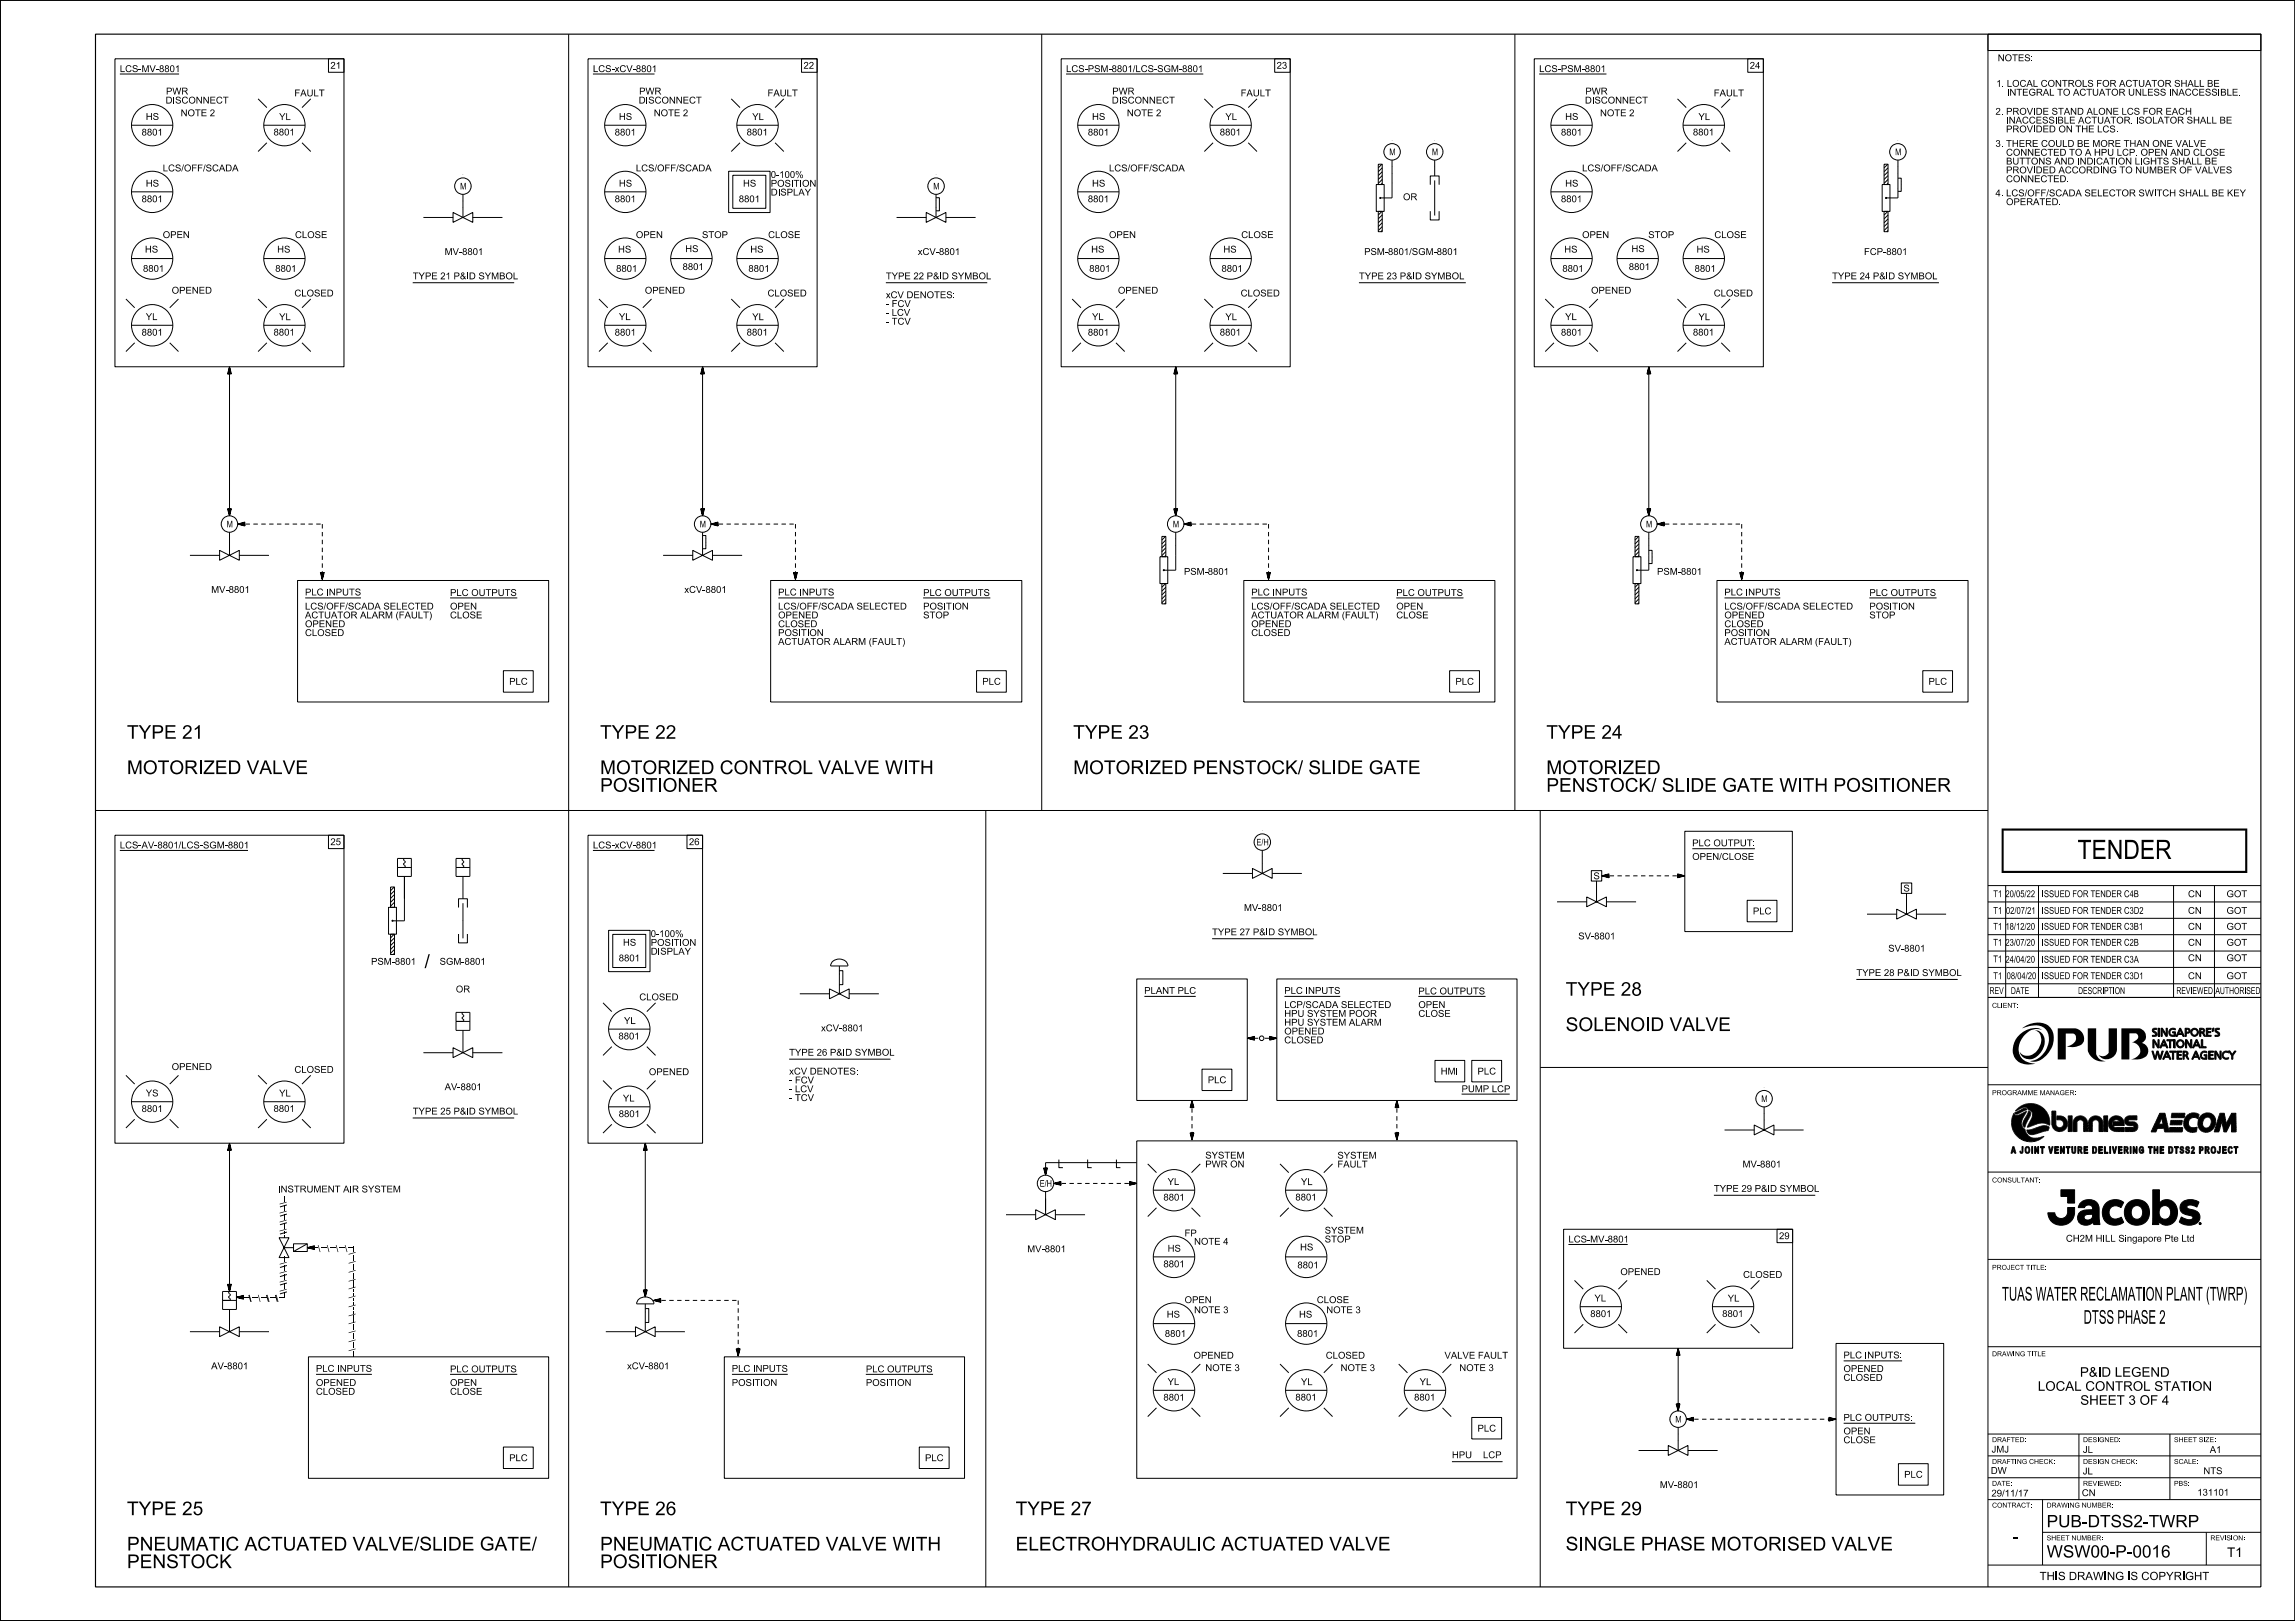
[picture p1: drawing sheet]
<svg xmlns="http://www.w3.org/2000/svg" width="841mm" height="594mm" viewBox="0 0 841 594" stroke-linecap="round" stroke-linejoin="round" font-family="sans-serif">
<defs><g id="words">
<text font-size="7" x="761.3" y="314.8">TENDER</text>
<g font-size="5">
<text x="46.5" y="270.7">TYPE 21</text>
<text x="219.9" y="270.7">TYPE 22</text>
<text x="393.3" y="270.7">TYPE 23</text>
<text x="566.6" y="270.7">TYPE 24</text>
<text x="46.5" y="283.7">MOTORIZED VALVE</text>
<text x="219.9" y="283.7">MOTORIZED CONTROL VALVE WITH</text>
<text x="393.3" y="283.7">MOTORIZED PENSTOCK/ SLIDE GATE</text>
<text x="566.6" y="283.7">MOTORIZED</text>
<text x="219.9" y="290.1">POSITIONER</text>
<text x="566.6" y="290.1">PENSTOCK/ SLIDE GATE WITH POSITIONER</text>
<text x="155.6" y="354.7">/</text>
<text x="573.7" y="364.9">TYPE 28</text>
<text x="573.7" y="377.8">SOLENOID VALVE</text>
<text x="733.6" y="476.6">TUAS WATER RECLAMATION PLANT (TWRP)</text>
<text x="763.5" y="485.1">DTSS PHASE 2</text>
<text x="46.5" y="555.2">TYPE 25</text>
<text x="219.9" y="555.2">TYPE 26</text>
<text x="372.2" y="555.2">TYPE 27</text>
<text x="573.7" y="555.2">TYPE 29</text>
<text x="46.5" y="568.2">PNEUMATIC ACTUATED VALVE/SLIDE GATE/</text>
<text x="219.9" y="568.2">PNEUMATIC ACTUATED VALVE WITH</text>
<text x="372.2" y="568.2">ELECTROHYDRAULIC ACTUATED VALVE</text>
<text x="573.7" y="568.2">SINGLE PHASE MOTORISED VALVE</text>
<text x="46.5" y="574.6">PENSTOCK</text>
<text x="219.9" y="574.6">POSITIONER</text>
</g>
<g font-size="4.5">
<text x="750" y="559.6">PUB-DTSS2-TWRP</text>
<text x="737.6" y="565">-</text>
<text x="750" y="570.7">WSW00-P-0016</text>
</g>
<g font-size="3.5">
<text x="746.8" y="509.6">LOCAL CONTROL STATION</text>
<text x="762.2" y="504.5">P&amp;ID LEGEND</text>
<text x="762.3" y="514.8">SHEET 3 OF 4</text>
<text x="816.1" y="570.6">T1</text>
</g>
<text font-size="3" x="747.4" y="579">THIS DRAWING IS COPYRIGHT</text>
<g font-size="2.5">
<text x="732.1" y="22.4">NOTES:</text>
<text x="43.9" y="26.4">LCS-MV-8801</text>
<text x="121.1" y="25.2">21</text>
<text x="217.3" y="26.4">LCS-xCV-8801</text>
<text x="294.4" y="25.2">22</text>
<text x="390.7" y="26.4">LCS-PSM-8801/LCS-SGM-8801</text>
<text x="467.8" y="25.2">23</text>
<text x="564" y="26.4">LCS-PSM-8801</text>
<text x="641.2" y="25.2">24</text>
<text x="60.8" y="34.6">PWR</text>
<text x="107.9" y="35.3">FAULT</text>
<text x="234.2" y="34.6">PWR</text>
<text x="281.3" y="35.3">FAULT</text>
<text x="407.6" y="34.6">PWR</text>
<text x="454.6" y="35.3">FAULT</text>
<text x="581" y="34.6">PWR</text>
<text x="628" y="35.3">FAULT</text>
<text x="731.5" y="31.8">1. LOCAL CONTROLS FOR ACTUATOR SHALL BE</text>
<text x="735.2" y="35">INTEGRAL TO ACTUATOR UNLESS INACCESSIBLE.</text>
<text x="60.7" y="37.9">DISCONNECT</text>
<text x="234.1" y="37.9">DISCONNECT</text>
<text x="407.4" y="37.9">DISCONNECT</text>
<text x="580.8" y="37.9">DISCONNECT</text>
<text x="53.4" y="44">HS</text>
<text x="66.2" y="42.6">NOTE 2</text>
<text x="102.3" y="44">YL</text>
<text x="226.8" y="44">HS</text>
<text x="239.6" y="42.6">NOTE 2</text>
<text x="275.7" y="44">YL</text>
<text x="400.2" y="44">HS</text>
<text x="413" y="42.6">NOTE 2</text>
<text x="449" y="44">YL</text>
<text x="573.5" y="44">HS</text>
<text x="586.3" y="42.6">NOTE 2</text>
<text x="622.4" y="44">YL</text>
<text x="731.2" y="42">2. PROVIDE STAND ALONE LCS FOR EACH</text>
<text x="734.8" y="45.3">INACCESSIBLE ACTUATOR. ISOLATOR SHALL BE</text>
<text x="51.9" y="49.7">8801</text>
<text x="100.2" y="49.6">8801</text>
<text x="225.3" y="49.7">8801</text>
<text x="273.6" y="49.6">8801</text>
<text x="398.6" y="49.7">8801</text>
<text x="447" y="49.6">8801</text>
<text x="572" y="49.7">8801</text>
<text x="620.4" y="49.6">8801</text>
<text x="731.2" y="53.8">3. THERE COULD BE MORE THAN ONE VALVE</text>
<text x="735" y="48.5">PROVIDED ON THE LCS.</text>
<text x="735" y="57.1">CONNECTED TO A HPU LCP. OPEN AND CLOSE</text>
<text x="59.6" y="62.8">LCS/OFF/SCADA</text>
<text x="233" y="62.8">LCS/OFF/SCADA</text>
<text x="282.5" y="65.2">0-100%</text>
<text x="406.4" y="62.8">LCS/OFF/SCADA</text>
<text x="579.8" y="62.8">LCS/OFF/SCADA</text>
<text x="734.8" y="60.3">BUTTONS AND INDICATION LIGHTS SHALL BE</text>
<text x="734.9" y="63.5">PROVIDED ACCORDING TO NUMBER OF VALVES</text>
<text x="53.4" y="68.4">HS</text>
<text x="226.8" y="68.4">HS</text>
<text x="272.3" y="68.4">HS</text>
<text x="282.5" y="71.7">DISPLAY</text>
<text x="282.5" y="68.4">POSITION</text>
<text x="400.2" y="68.4">HS</text>
<text x="573.5" y="68.4">HS</text>
<text x="731.2" y="71.9">4. LCS/OFF/SCADA SELECTOR SWITCH SHALL BE KEY</text>
<text x="735.1" y="66.8">CONNECTED.</text>
<text x="51.9" y="74.1">8801</text>
<text x="225.3" y="74.1">8801</text>
<text x="270.7" y="74.1">8801</text>
<text x="398.6" y="74.1">8801</text>
<text x="514.1" y="73.4">OR</text>
<text x="572" y="74.1">8801</text>
<text x="735.2" y="75.2">OPERATED.</text>
<text x="59.6" y="87.2">OPEN</text>
<text x="108.1" y="87.2">CLOSE</text>
<text x="233" y="87.2">OPEN</text>
<text x="257.2" y="87.2">STOP</text>
<text x="281.5" y="87.2">CLOSE</text>
<text x="406.4" y="87.2">OPEN</text>
<text x="454.9" y="87.2">CLOSE</text>
<text x="579.8" y="87.2">OPEN</text>
<text x="604" y="87.2">STOP</text>
<text x="628.2" y="87.2">CLOSE</text>
<text x="53.1" y="92.6">HS</text>
<text x="101.6" y="92.6">HS</text>
<text x="162.9" y="93.4">MV-8801</text>
<text x="226.5" y="92.6">HS</text>
<text x="251.1" y="92.4">HS</text>
<text x="274.9" y="92.6">HS</text>
<text x="336.3" y="93.4">xCV-8801</text>
<text x="399.8" y="92.6">HS</text>
<text x="448.3" y="92.6">HS</text>
<text x="499.9" y="93.4">PSM-8801/SGM-8801</text>
<text x="573.2" y="92.6">HS</text>
<text x="597.8" y="92.4">HS</text>
<text x="621.7" y="92.6">HS</text>
<text x="683.1" y="93.4">FCP-8801</text>
<text x="52.4" y="99.6">8801</text>
<text x="100.9" y="99.6">8801</text>
<text x="225.8" y="99.6">8801</text>
<text x="250.1" y="99">8801</text>
<text x="274.2" y="99.6">8801</text>
<text x="399.1" y="99.6">8801</text>
<text x="447.6" y="99.6">8801</text>
<text x="572.5" y="99.6">8801</text>
<text x="596.9" y="99">8801</text>
<text x="621" y="99.6">8801</text>
<text x="62.9" y="107.6">OPENED</text>
<text x="151.2" y="102.4">TYPE 21 P&amp;ID SYMBOL</text>
<text x="236.3" y="107.6">OPENED</text>
<text x="324.6" y="102.4">TYPE 22 P&amp;ID SYMBOL</text>
<text x="409.7" y="107.6">OPENED</text>
<text x="498" y="102.4">TYPE 23 P&amp;ID SYMBOL</text>
<text x="583" y="107.6">OPENED</text>
<text x="671.4" y="102.4">TYPE 24 P&amp;ID SYMBOL</text>
<text x="107.9" y="108.6">CLOSED</text>
<text x="281.3" y="108.6">CLOSED</text>
<text x="324.6" y="112.5">- FCV</text>
<text x="324.6" y="109.3">xCV DENOTES:</text>
<text x="454.6" y="108.6">CLOSED</text>
<text x="628" y="108.6">CLOSED</text>
<text x="53.4" y="117.3">YL</text>
<text x="102.3" y="117.3">YL</text>
<text x="226.8" y="117.3">YL</text>
<text x="275.7" y="117.3">YL</text>
<text x="324.6" y="119">- TCV</text>
<text x="324.6" y="115.7">- LCV</text>
<text x="400.2" y="117.3">YL</text>
<text x="449" y="117.3">YL</text>
<text x="573.5" y="117.3">YL</text>
<text x="622.4" y="117.3">YL</text>
<text x="51.9" y="123">8801</text>
<text x="100.2" y="123">8801</text>
<text x="225.3" y="123">8801</text>
<text x="273.6" y="123">8801</text>
<text x="398.6" y="123">8801</text>
<text x="447" y="123">8801</text>
<text x="572" y="123">8801</text>
<text x="620.4" y="123">8801</text>
<text x="433.8" y="210.6">PSM-8801</text>
<text x="607.2" y="210.6">PSM-8801</text>
<text x="77.4" y="217.3">MV-8801</text>
<text x="111.8" y="218.2">PLC INPUTS</text>
<text x="164.9" y="218.4">PLC OUTPUTS</text>
<text x="250.8" y="217.3">xCV-8801</text>
<text x="285.1" y="218.2">PLC INPUTS</text>
<text x="338.3" y="218.4">PLC OUTPUTS</text>
<text x="458.5" y="218.2">PLC INPUTS</text>
<text x="511.7" y="218.4">PLC OUTPUTS</text>
<text x="631.9" y="218.2">PLC INPUTS</text>
<text x="685" y="218.4">PLC OUTPUTS</text>
<text x="111.8" y="226.6">ACTUATOR ALARM (FAULT)</text>
<text x="111.8" y="223.4">LCS/OFF/SCADA SELECTED</text>
<text x="164.9" y="226.6">CLOSE</text>
<text x="164.9" y="223.4">OPEN</text>
<text x="285.1" y="226.6">OPENED</text>
<text x="285.1" y="223.4">LCS/OFF/SCADA SELECTED</text>
<text x="338.3" y="226.6">STOP</text>
<text x="338.3" y="223.4">POSITION</text>
<text x="458.5" y="226.6">ACTUATOR ALARM (FAULT)</text>
<text x="458.5" y="223.4">LCS/OFF/SCADA SELECTED</text>
<text x="511.7" y="226.6">CLOSE</text>
<text x="511.7" y="223.4">OPEN</text>
<text x="631.9" y="226.6">OPENED</text>
<text x="631.9" y="223.4">LCS/OFF/SCADA SELECTED</text>
<text x="685" y="226.6">STOP</text>
<text x="685" y="223.4">POSITION</text>
<text x="111.8" y="233.1">CLOSED</text>
<text x="111.8" y="229.8">OPENED</text>
<text x="285.1" y="233.1">POSITION</text>
<text x="285.1" y="229.8">CLOSED</text>
<text x="458.5" y="233.1">CLOSED</text>
<text x="458.5" y="229.8">OPENED</text>
<text x="631.9" y="233.1">POSITION</text>
<text x="631.9" y="229.8">CLOSED</text>
<text x="285.1" y="236.3">ACTUATOR ALARM (FAULT)</text>
<text x="631.9" y="236.3">ACTUATOR ALARM (FAULT)</text>
<text x="186.6" y="250.9">PLC</text>
<text x="360" y="250.9">PLC</text>
<text x="533.3" y="250.9">PLC</text>
<text x="706.7" y="250.9">PLC</text>
<text x="43.9" y="310.9">LCS-AV-8801/LCS-SGM-8801</text>
<text x="121.1" y="309.7">25</text>
<text x="217.3" y="310.9">LCS-xCV-8801</text>
<text x="252.5" y="309.7">26</text>
<text x="620.1" y="310.1">PLC OUTPUT:</text>
<text x="620.1" y="315.1">OPEN/CLOSE</text>
<text x="583.9" y="322.2">S</text>
<text x="697.5" y="326.7">S</text>
<text x="730.4" y="328.8">T1</text>
<text x="734.9" y="328.8">20/05/22</text>
<text x="748.2" y="328.8">ISSUED FOR TENDER C4B</text>
<text x="801.8" y="328.8">CN</text>
<text x="815.9" y="328.8">GOT</text>
<text x="455.9" y="333.8">MV-8801</text>
<text x="642.3" y="335.1">PLC</text>
<text x="730.4" y="334.9">T1</text>
<text x="735.1" y="334.9">02/07/21</text>
<text x="748.2" y="334.9">ISSUED FOR TENDER C3D2</text>
<text x="801.8" y="334.9">CN</text>
<text x="815.9" y="334.9">GOT</text>
<text x="730.4" y="340.7">T1</text>
<text x="734.9" y="340.7">18/12/20</text>
<text x="748.2" y="340.7">ISSUED FOR TENDER C3B1</text>
<text x="801.8" y="340.7">CN</text>
<text x="815.9" y="340.7">GOT</text>
<text x="228.3" y="346.6">HS</text>
<text x="238.5" y="346.6">POSITION</text>
<text x="238.5" y="343.4">0-100%</text>
<text x="444.2" y="342.7">TYPE 27 P&amp;ID SYMBOL</text>
<text x="578.4" y="344.2">SV-8801</text>
<text x="730.4" y="346.6">T1</text>
<text x="734.9" y="346.6">23/07/20</text>
<text x="748.2" y="346.6">ISSUED FOR TENDER C2B</text>
<text x="801.8" y="346.6">CN</text>
<text x="815.9" y="346.6">GOT</text>
<text x="136" y="353.5">PSM-8801</text>
<text x="161.1" y="353.5">SGM-8801</text>
<text x="226.7" y="352.3">8801</text>
<text x="238.5" y="349.8">DISPLAY</text>
<text x="691.9" y="348.7">SV-8801</text>
<text x="730.4" y="352.6">T1</text>
<text x="734.9" y="352.8">24/04/20</text>
<text x="748.2" y="352.8">ISSUED FOR TENDER C3A</text>
<text x="801.8" y="352.2">CN</text>
<text x="815.9" y="352.2">GOT</text>
<text x="680.3" y="357.7">TYPE 28 P&amp;ID SYMBOL</text>
<text x="730.4" y="358.8">T1</text>
<text x="735.3" y="358.8">08/04/20</text>
<text x="748.2" y="358.8">ISSUED FOR TENDER C3D1</text>
<text x="801.8" y="358.8">CN</text>
<text x="815.9" y="358.8">GOT</text>
<text x="167" y="363.7">OR</text>
<text x="419.3" y="364.2">PLANT PLC</text>
<text x="470.6" y="364.2">PLC INPUTS</text>
<text x="519.8" y="364.4">PLC OUTPUTS</text>
<text x="729.1" y="364.3">REV</text>
<text x="736.9" y="364.3">DATE</text>
<text x="761.5" y="364.3">DESCRIPTION</text>
<text x="797.5" y="364.3">REVIEWED</text>
<text x="811.8" y="364.3">AUTHORISED</text>
<text x="234.3" y="366.6">CLOSED</text>
<text x="470.6" y="369.4">LCP/SCADA SELECTED</text>
<text x="519.8" y="369.4">OPEN</text>
<text x="228.7" y="375.2">YL</text>
<text x="300.9" y="377.9">xCV-8801</text>
<text x="470.6" y="375.8">HPU SYSTEM ALARM</text>
<text x="470.6" y="372.6">HPU SYSTEM POOR</text>
<text x="519.8" y="372.6">CLOSE</text>
<text x="226.6" y="380.9">8801</text>
<text x="470.6" y="382.3">CLOSED</text>
<text x="470.6" y="379.1">OPENED</text>
<text x="289.2" y="386.9">TYPE 26 P&amp;ID SYMBOL</text>
<text x="62.9" y="392.1">OPENED</text>
<text x="107.9" y="393.1">CLOSED</text>
<text x="237.8" y="394">OPENED</text>
<text x="289.2" y="393.8">xCV DENOTES:</text>
<text x="527.9" y="393.8">HMI</text>
<text x="541.4" y="393.8">PLC</text>
<text x="53.4" y="401.8">YS</text>
<text x="102.3" y="401.8">YL</text>
<text x="162.9" y="399.5">AV-8801</text>
<text x="289.2" y="400.2">- LCV</text>
<text x="289.2" y="397">- FCV</text>
<text x="442.6" y="396.9">PLC</text>
<text x="535.6" y="400.2">PUMP LCP</text>
<text x="51.9" y="407.5">8801</text>
<text x="100.2" y="407.5">8801</text>
<text x="228.3" y="403.7">YL</text>
<text x="289.2" y="403.5">- TCV</text>
<text x="151.2" y="408.4">TYPE 25 P&amp;ID SYMBOL</text>
<text x="226.7" y="409.4">8801</text>
<text x="441.7" y="424.5">SYSTEM</text>
<text x="490.1" y="424.6">SYSTEM</text>
<text x="441.7" y="427.8">PWR ON</text>
<text x="490.1" y="427.8">FAULT</text>
<text x="638.6" y="427.8">MV-8801</text>
<text x="101.9" y="437">INSTRUMENT AIR SYSTEM</text>
<text x="427.9" y="434.2">YL</text>
<text x="476.7" y="434.3">YL</text>
<text x="628.1" y="436.7">TYPE 29 P&amp;ID SYMBOL</text>
<text x="426.3" y="439.9">8801</text>
<text x="474.7" y="439.9">8801</text>
<text x="105" y="453.6" transform="rotate(-90 105 453.6)">-\--\--</text>
<text x="434.1" y="453.1">FP</text>
<text x="485.4" y="455.3">STOP</text>
<text x="485.4" y="452.1">SYSTEM</text>
<text x="574.8" y="455.3">LCS-MV-8801</text>
<text x="651.9" y="454.1">29</text>
<text x="757" y="455">CH2M HILL Singapore Pte Ltd</text>
<text x="129.6" y="456.3" transform="rotate(-180 129.6 456.3)">--\--\--\--\--</text>
<text x="376.4" y="458.9">MV-8801</text>
<text x="427.9" y="458.7">HS</text>
<text x="437.6" y="456.1">NOTE 4</text>
<text x="476.4" y="458.2">HS</text>
<text x="426.3" y="464.4">8801</text>
<text x="475.4" y="464.8">8801</text>
<text x="593.8" y="467.2">OPENED</text>
<text x="130.3" y="471.5" transform="rotate(-90 130.3 471.5)">-\</text>
<text x="638.7" y="468.3">CLOSED</text>
<text x="104.4" y="474.5" transform="rotate(-180 104.4 474.5)">--\--\--\--\--</text>
<text x="105" y="475.6" transform="rotate(-90 105 475.6)">-\--\--</text>
<text x="434.1" y="477.5">OPEN</text>
<text x="482.6" y="477.5">CLOSE</text>
<text x="584.3" y="476.9">YL</text>
<text x="633.1" y="476.9">YL</text>
<text x="130.3" y="484.3" transform="rotate(-90 130.3 484.3)">-\--\-----\--</text>
<text x="427.5" y="482.8">HS</text>
<text x="437.6" y="481.2">NOTE 3</text>
<text x="476" y="482.8">HS</text>
<text x="486" y="481.2">NOTE 3</text>
<text x="582.7" y="482.6">8801</text>
<text x="631.1" y="482.6">8801</text>
<text x="426.9" y="489.9">8801</text>
<text x="475.3" y="489.9">8801</text>
<text x="130.3" y="497.4" transform="rotate(-90 130.3 497.4)">-\--\---</text>
<text x="437.4" y="497.9">OPENED</text>
<text x="485.8" y="497.9">CLOSED</text>
<text x="529.3" y="497.9">VALVE FAULT</text>
<text x="675.5" y="497.8">PLC INPUTS:</text>
<text x="77.4" y="501.8">AV-8801</text>
<text x="115.8" y="502.7">PLC INPUTS</text>
<text x="164.9" y="502.9">PLC OUTPUTS</text>
<text x="229.8" y="501.8">xCV-8801</text>
<text x="268.2" y="502.7">PLC INPUTS</text>
<text x="317.3" y="502.9">PLC OUTPUTS</text>
<text x="441.7" y="502.4">NOTE 3</text>
<text x="491.3" y="502.4">NOTE 3</text>
<text x="534.8" y="502.4">NOTE 3</text>
<text x="675.5" y="502.8">OPENED</text>
<text x="115.8" y="507.9">OPENED</text>
<text x="164.9" y="507.9">OPEN</text>
<text x="268.2" y="507.9">POSITION</text>
<text x="317.3" y="507.9">POSITION</text>
<text x="427.9" y="507.5">YL</text>
<text x="476.7" y="507.6">YL</text>
<text x="520.2" y="507.6">YL</text>
<text x="675.5" y="506">CLOSED</text>
<text x="115.8" y="511.1">CLOSED</text>
<text x="164.9" y="511.1">CLOSE</text>
<text x="426.3" y="513.3">8801</text>
<text x="474.7" y="513.2">8801</text>
<text x="518.2" y="513.2">8801</text>
<text x="675.5" y="520.6">PLC OUTPUTS:</text>
<text x="541.4" y="524.6">PLC</text>
<text x="675.5" y="525.6">OPEN</text>
<text x="675.5" y="528.9">CLOSE</text>
<text x="729.8" y="532.3">JMJ</text>
<text x="763.3" y="532.4">JL</text>
<text x="809.8" y="532.4">A1</text>
<text x="186.6" y="535.4">PLC</text>
<text x="339" y="535.4">PLC</text>
<text x="532" y="534.3">HPU</text>
<text x="543.4" y="534.3">LCP</text>
<text x="608.2" y="545.3">MV-8801</text>
<text x="697.8" y="541.5">PLC</text>
<text x="729.5" y="540.1">DW</text>
<text x="763.2" y="540.3">JL</text>
<text x="807.4" y="540.2">NTS</text>
<text x="729.8" y="548.4">29/11/17</text>
<text x="762.9" y="548.3">CN</text>
<text x="805.2" y="548.1">131101</text>
</g>
<g font-size="2.4">
<text x="509.1" y="56.9">M</text>
<text x="524.7" y="56.9">M</text>
<text x="694.5" y="56.9">M</text>
<text x="168.6" y="69.4">M</text>
<text x="342" y="69.4">M</text>
<text x="83.1" y="193.2">M</text>
<text x="256.4" y="193.2">M</text>
<text x="429.8" y="193.2">M</text>
<text x="603.2" y="193.2">M</text>
<text x="460.4" y="309.8">E/H</text>
<text x="645.4" y="403.8">M</text>
<text x="381" y="434.9">E/H</text>
<text x="613.9" y="521.3">M</text>
</g>
<g font-size="1.8">
<text x="730" y="369.3">CLIENT:</text>
<text x="730" y="401.3">PROGRAMME MANAGER:</text>
<text x="730" y="433.3">CONSULTANT:</text>
<text x="730" y="465.3">PROJECT TITLE:</text>
<text x="730" y="497">DRAWING TITLE</text>
<text x="730" y="528.5">DRAFTED:</text>
<text x="763.3" y="528.5">DESIGNED:</text>
<text x="796.7" y="528.5">SHEET SIZE:</text>
<text x="730" y="536.5">DRAFTING CHECK:</text>
<text x="763.3" y="536.5">DESIGN CHECK:</text>
<text x="796.7" y="536.5">SCALE:</text>
<text x="730" y="544.5">DATE:</text>
<text x="763.3" y="544.5">REVIEWED:</text>
<text x="796.7" y="544.5">PBS:</text>
<text x="730" y="552.5">CONTRACT:</text>
<text x="750" y="552.5">DRAWING NUMBER:</text>
<text x="750" y="564.5">SHEET NUMBER:</text>
<text x="810" y="564.5">REVISION:</text>
</g>
</g></defs>
<g fill="none" stroke="#000" stroke-width=".37">
<path d="M841 0h-841v594h841M208.4 12.5v569M381.7 12.5v284.5M555.1 12.5v284.5M728.5 12.5h100v6h-100zM728.5 12.5v569M42.1 21.5h83.9v112.9h-83.9zM43.9 27.1h21.7M94.6 36.2l3.2 3.2M113.9 36.2l-3.2 3.2M120.4 21.5h5.6v5h-5.6zM215.5 21.5h83.9v112.9h-83.9z"/>
<path d="M217.3 27.1h22.6M268 36.2l3.2 3.2M287.2 36.2l-3.2 3.2M293.7 21.5h5.7v5h-5.7zM388.9 21.5h83.9v112.9h-83.9zM390.7 27.1h50.2M441.3 36.2l3.2 3.2M460.6 36.2l-3.2 3.2M467.1 21.5h5.7v5h-5.7zM562.2 21.5h84v112.9h-84zM564 27.1h24.7M614.7 36.2l3.2 3.2"/>
<path d="M634 36.2l-3.2 3.2M640.5 21.5h5.7v5h-5.7zM48.2 45.9h15.1M96.7 45.9h15.1M97.8 52.3l-3.2 3.2M110.7 52.3l3.2 3.2M221.6 45.9h15.1M270 45.9h15.2M271.2 52.3l-3.2 3.2M284 52.3l3.2 3.2M394.9 45.9h15.2M443.4 45.9h15.1"/>
<path d="M444.5 52.3l-3.2 3.2M457.4 52.3l3.2 3.2M510.1 58.7v13.8h-4.3M525.7 58.7v5.8M568.3 45.9h15.2M616.8 45.9h15.1M617.9 52.3l-3.2 3.2M630.8 52.3l3.2 3.2M695.5 58.7v13.8h-4.3M48.2 70.3h15.1M155.2 79.7h10.8M166 77.9v3.6l7.2-3.6v3.6z"/>
<path d="M169.7 71.2v8.5M173.2 79.7h10.9M221.6 70.3h15.1M267 62.8h15.2v15.1h-15.2zM268.5 64.2h12.1v12.1h-12.1zM328.5 79.7h10.9M339.4 77.9v3.6l7.2-3.6v3.6zM343 72.5h1.2v4.8h-1.2M343 71.2v8.5M346.6 79.7h10.9M394.9 70.3h15.2M504.3 67.6h2.9v9.9h-2.9z"/>
<path d="M505.1 77.5h1.4v7.4h-1.4zM505.1 60.2h1.4v7.4h-1.4zM505.7 72.3l.3 .2-.1 .2-.3-.1zM506.4 77.5l-1.3 1.3M506.4 60.2l-1.3 1.3M506.5 78.8l-1.4 1.4M506.5 65.8l-1.4 1.4M506.5 64.3l-1.4 1.5M506.5 62.9l-1.4 1.4M506.5 61.5l-1.4 1.4M506.5 67.2l-.5 .4M524.1 67.7v-3.2h3.3v3.2"/>
<path d="M524.1 77.4v3.2h3.3v-3.2M525.7 66.1v12.9M568.3 70.3h15.2M689.7 67.6h2.9v9.9h-2.9zM690.4 77.5h1.5v7.4h-1.5zM690.4 60.2h1.5v7.4h-1.5zM691 72.3h.3v.4h-.3zM691.8 77.5l-1.4 1.3M691.8 60.2l-1.4 1.3M691.9 78.8l-1.5 1.4M691.9 65.8l-1.5 1.4M691.9 64.3l-1.5 1.5"/>
<path d="M691.9 62.9l-1.5 1.4M691.9 61.5l-1.5 1.4M691.9 67.2l-.5 .4M695.5 65.3h1.2v4.8h-1.2M48.2 94.7h15.1M96.7 94.7h15.1M221.6 94.7h15.1M245.8 94.7h15.1M270 94.7h15.2M394.9 94.7h15.2M443.4 94.7h15.1M506.5 83l-1.4 1.5"/>
<path d="M506.5 81.6l-1.4 1.4M506.5 80.2l-1.4 1.4M506.5 84.4l-.5 .5M568.3 94.7h15.2M592.6 94.7h15.1M616.8 94.7h15.1M691.9 83l-1.5 1.5M691.9 81.6l-1.5 1.4M691.9 80.2l-1.5 1.4M691.9 84.4l-.5 .5M46.1 109.6l3.3 3.2M48.2 119.2h15.1"/>
<path d="M65.4 109.6l-3.2 3.2M94.6 109.6l3.2 3.2M96.7 119.2h15.1M113.9 109.6l-3.2 3.2M151.2 103.6h37.2M219.5 109.6l3.2 3.2M221.6 119.2h15.1M238.8 109.6l-3.3 3.2M268 109.6l3.2 3.2M270 119.2h15.2M287.2 109.6l-3.2 3.2M324.6 103.6h37.2"/>
<path d="M392.9 109.6l3.2 3.2M394.9 119.2h15.2M412.2 109.6l-3.3 3.2M441.3 109.6l3.2 3.2M443.4 119.2h15.1M460.6 109.6l-3.2 3.2M498 103.6h39.1M566.2 109.6l3.3 3.2M568.3 119.2h15.2M585.5 109.6l-3.2 3.2M614.7 109.6l3.2 3.2M616.8 119.2h15.1"/>
<path d="M634 109.6l-3.2 3.2M671.4 103.6h39.1M49.4 125.6l-3.3 3.2M62.2 125.6l3.2 3.2M84.1 135.1v1.5h-.2l.2-1.8 .2 1.9-.7 .1 .5-2.2 .5 2.3-1.2 .1 .7-2.6 .7 2.6h-1.4M84.1 134.4v54.6M97.8 125.6l-3.2 3.2M110.7 125.6l3.2 3.2M222.7 125.6l-3.2 3.2M235.5 125.6l3.3 3.2M257.5 135.1l-.2 1.5 .2-1.8 .2 1.9-.7 .1 .5-2.2 .5 2.3-1.2 .1 .7-2.6 .7 2.6h-1.4M257.5 134.4v54.6"/>
<path d="M271.2 125.6l-3.2 3.2M284 125.6l3.2 3.2M396.1 125.6l-3.2 3.2M408.9 125.6l3.3 3.2M430.8 135.1v1.5h-.2l.2-1.8 .3 1.9-.7 .1 .4-2.2 .5 2.3-1.2 .1 .7-2.6 .8 2.6h-1.5M430.8 134.4v54.6M444.5 125.6l-3.2 3.2M457.4 125.6l3.2 3.2M569.5 125.6l-3.3 3.2M582.3 125.6l3.2 3.2M604.2 135.1l-.2 1.5 .2-1.8 .2 1.9-.7 .1 .5-2.2 .5 2.3-1.2 .1 .7-2.6 .7 2.6h-1.4M604.2 134.4v54.6"/>
<path d="M617.9 125.6l-3.2 3.2M630.8 125.6l3.2 3.2M84.1 195v8.5M84.8 186.4h-1.4l.7 2.6 .7-2.6-1.2 .2 .5 2.2 .5-2.2-.7 .1 .2 2 .2-1.8-.2 1.5M87.1 192h1.6M87.8 192l1.5 .2-1.9-.2 2-.2 .1 .7-2.2-.5 2.3-.4 .1 1.2-2.6-.8 2.6-.7v1.5M90 192h1.6M92.9 192h1.6M95.7 192h1.7M98.6 192h1.6M101.5 192h1.6M104.4 192h1.6"/>
<path d="M107.2 192h1.7M110.1 192h1.7M113 192h1.6M115.9 192h1.6M118.1 192v1.7M118.1 194.9v1.6M118.1 197.8v1.6M257.5 196.2h1.2v4.9h-1.2M257.5 195v8.5M258.2 186.4h-1.4l.7 2.6 .7-2.6-1.2 .2 .5 2.2 .4-2.2-.7 .1 .3 2 .2-1.8h-.2v1.5M260.5 192h1.6M261.1 192l1.5 .2-1.8-.2 2-.2 .1 .7-2.2-.5 2.3-.4 .1 1.2-2.6-.8 2.6-.7v1.5"/>
<path d="M263.3 192h1.7M266.2 192h1.6M269.1 192h1.6M272 192h1.6M274.9 192h1.6M277.7 192h1.7M280.6 192h1.6M283.5 192h1.6M286.4 192h1.6M289.3 192h1.6M291.5 192v1.7M291.5 194.9v1.6"/>
<path d="M291.5 197.8v1.6M425.8 196.6h1.4v7.4h-1.4zM427.1 196.6l-1.3 1.3M427.2 199.3l-1.4 1.4M427.2 197.9l-1.4 1.4M430.8 195v13.9h-4.3M431.5 186.4h-1.4l.7 2.6 .7-2.6-1.1 .2 .4 2.2 .5-2.2-.7 .1 .2 2 .2-1.8-.2 1.5M433.8 192h1.7M434.5 192l1.5 .2-1.8-.2 2-.2v.7l-2.1-.5 2.2-.4 .2 1.2-2.7-.8 2.7-.7v1.5M436.7 192h1.6M439.6 192h1.6M442.5 192h1.6"/>
<path d="M445.4 192h1.6M448.2 192h1.7M451.1 192h1.6M454 192h1.6M456.9 192h1.6M459.8 192h1.6M462.6 192h1.7M464.9 192v1.7M464.9 194.9v1.6M464.9 197.8v1.6M599.2 196.6h1.4v7.4h-1.4zM600.5 196.6l-1.3 1.3"/>
<path d="M600.6 199.3l-1.4 1.4M600.6 197.9l-1.4 1.4M604.2 195v13.9h-4.3M604.9 186.4h-1.4l.7 2.6 .7-2.6-1.2 .2 .5 2.2 .5-2.2-.7 .1 .2 2 .2-1.8h-.2v1.5M607.2 192h1.6M607.9 192l1.5 .2-1.8-.2 1.9-.2 .1 .7-2.2-.5 2.3-.4 .1 1.2-2.6-.8 2.6-.7v1.5M610.1 192h1.6M613 192h1.6M615.9 192h1.6M618.7 192h1.7M621.6 192h1.6M624.5 192h1.6"/>
<path d="M627.4 192h1.6M630.3 192h1.6M633.1 192h1.7M636 192h1.6M638.2 192v1.7M638.2 194.9v1.6M638.2 197.8v1.6M69.6 203.5h10.9M80.5 201.7v3.6l7.2-3.6v3.6zM87.7 203.5h10.9M109 212.7h92v44.5h-92zM111.8 219.1h20.5"/>
<path d="M118.1 200.7v1.6M118.1 203.6v1.6M118.1 206.4v1.7M118.1 209.3v1.6M118.1 212.2v.2M118.8 209.8h-1.4l.7 2.6 .7-2.6-1.1 .1 .4 2.3 .5-2.2-.7 .1 .2 2 .2-1.9h-.2v1.6M164.9 219.1h24.6M243 203.5h10.9M253.9 201.7v3.6l7.2-3.6v3.6zM261.1 203.5h10.9M282.4 212.7h92v44.5h-92zM285.2 219.1h20.4"/>
<path d="M291.5 200.7v1.6M291.5 203.6v1.6M291.5 206.4v1.7M291.5 209.3v1.6M291.5 212.2v.2M292.2 209.8h-1.4l.7 2.6 .7-2.6-1.2 .1 .5 2.3 .5-2.2-.7 .1 .2 2 .2-1.9-.2 1.6M338.3 219.1h24.6M425.1 204h2.8v9.8h-2.8zM425.8 213.8h1.4v7.5h-1.4zM426.4 208.7l.3 .2-.1 .2h-.2zM427.1 213.8l-1.3 1.4M427.2 203.5l-.5 .5"/>
<path d="M427.2 219.4l-1.4 1.5M427.2 218l-1.4 1.5M427.2 216.6l-1.4 1.4M427.2 215.2l-1.4 1.4M427.2 202.1l-1.4 1.5M427.2 200.7l-1.4 1.5M455.8 212.7h92v44.5h-92zM458.6 219.1h20.4M464.9 200.7v1.6M464.9 203.6v1.6M464.9 206.4v1.7M464.9 209.3v1.6"/>
<path d="M464.9 212.2v.2M465.6 209.8h-1.5l.8 2.6 .7-2.6-1.2 .1 .5 2.3 .4-2.2-.7 .1 .3 2 .2-1.9h-.2v1.6M511.7 219.1h24.6M598.4 204h2.9v9.8h-2.9zM599.2 213.8h1.4v7.5h-1.4zM599.8 208.7h.2v.4l-.3-.2zM600.5 213.8l-1.3 1.4M600.6 203.5l-.5 .5M600.6 219.4l-1.4 1.5M600.6 218l-1.4 1.5M600.6 216.6l-1.4 1.4M600.6 215.2l-1.4 1.4"/>
<path d="M600.6 202.1l-1.4 1.5M600.6 200.7l-1.4 1.5M604.2 201.7h1.2v4.8h-1.2M629.2 212.7h92v44.5h-92zM631.9 219.1h20.5M638.2 200.7v1.6M638.2 203.6v1.6M638.2 206.4v1.7M638.2 209.3v1.6M638.2 212.2v.2M639 209.8h-1.5l.7 2.6 .8-2.6-1.2 .1 .4 2.3 .5-2.2-.7 .1 .2 2 .2-1.9-.2 1.6M685 219.1h24.6"/>
<path d="M427.2 220.8l-.5 .5M600.6 220.8l-.5 .5M184.5 245.8h10.9v7.8h-10.9zM357.9 245.8h10.9v7.8h-10.9zM531.2 245.8h10.9v7.8h-10.9zM704.6 245.8h10.9v7.8h-10.9zM35 297h693.5M361.2 297v284.5M564.4 297v284.5M42.1 306.1h83.9v112.8h-83.9zM43.9 311.6h47M120.4 306.1h5.6v4.9h-5.6z"/>
<path d="M145.7 314.6h5v6.6h-5zM145.7 317.9h5M148.2 314.6l-.4 .4 .8 .8-.8 .8 .8 .9-.4 .4M167.1 317.9h5.1M167.1 314.6h5.1v6.6h-5.1zM169.7 314.6l-.5 .4 .8 .8-.8 .8 .8 .9-.3 .4M215.5 306.1h42v112.8h-42zM217.3 311.6h22.6M251.7 306.1h5.8v4.9h-5.8zM459 318.2v3.7l7.2-3.7v3.7zM462.6 311.6v8.5M617.4 304.6h39.4v36.8h-39.4z"/>
<path d="M620.1 311h23M142.4 332.5h2.9v9.8h-2.9zM143.1 325h1.5v7.5h-1.5zM143.7 337.2h.2v.4l-.3-.2zM144.5 325l-1.4 1.4M144.6 330.6l-1.5 1.5M144.6 329.2l-1.5 1.5M144.6 327.8l-1.5 1.4M144.6 326.4l-1.5 1.4M148.2 321.2v16.2h-4.4M168 332.6v-3.3h3.3v3.3M169.7 321.2v8.1"/>
<path d="M169.7 331v12.8M448.1 320.1h10.9M466.2 320.1h10.9M570.6 330.5h10.8M581.4 328.7v3.6l7.3-3.6v3.6zM585 322.9h2v-3.9h-3.9v3.9h1.9v7.6M587 321h1.6M587.6 321l1.5 .1-1.8-.1 2-.3 .1 .7-2.2-.4 2.2-.5 .2 1.2-2.6-.7 2.6-.8v1.5M588.7 330.5h10.8M589.8 321h1.7M592.7 321h1.6M595.6 321h1.6"/>
<path d="M598.5 321h1.6M601.3 321h1.7M604.2 321h1.7M607.1 321h1.6M610 321h1.6M612.9 321h1.6M615.7 321h1.7M616.7 321l-1.5 .1 1.8-.1-1.9-.3-.1 .7 2.1-.4-2.2-.5-.1 1.2 2.6-.7-2.6-.8v1.5M640.3 329.9h10.9v7.9h-10.9zM684.2 335h10.8M695 333.2v3.6l7.3-3.6v3.6zM698.6 327.4h1.9v-3.8h-3.8v3.8h1.9v7.6"/>
<path d="M702.3 335h10.8M728.5 336.5h100M728.5 330.5h100M728.5 324.5h100M735 324.5v41M747 324.5v41M796.5 324.5v41M811.5 324.5v41M143.1 342.3h1.5v7.5h-1.5zM144.5 342.3l-1.4 1.4M144.6 349.3l-.5 .5M144.6 347.9l-1.5 1.4"/>
<path d="M144.6 346.5l-1.5 1.4M144.6 345.1l-1.5 1.4M144.6 343.7l-1.5 1.4M168 342.3v3.2h3.3v-3.2M223 340.9h15.2v15.2h-15.2zM224.5 342.4h12.1v12.1h-12.1zM305 352.5a3.4 3.4 0 0 1 5.7 1.5h-6.3zM307.6 355.7h1.3v5.1h-1.3M307.6 354v10.2M416.6 358.7h40.5v44.6h-40.5zM444.2 344h37.1M467.9 358.7h88v44.6h-88z"/>
<path d="M680.3 358.9h37.1M728.5 354.5h100M728.5 348.5h100M728.5 342.5h100M167.1 374.3h5.1M167.1 371h5.1v6.6h-5.1zM169.7 377.6v8.2M169.7 371l-.5 .4 .8 .8-.8 .9 .8 .8-.3 .4M221 367.5l3.2 3.2M223 377.1h15.2M240.2 367.5l-3.2 3.2M293.1 364.2h10.9"/>
<path d="M304 362.4l7.2 3.6v-3.6l-7.2 3.6zM311.2 364.2h10.9M419.3 365.1h18.9M465.3 379.8v1.4l2.6-.7-2.6-.7 .1 1.1 2.3-.4-2.2-.5 .1 .7 2-.2-1.9-.2v.2h1.5M470.7 365.1h20.4M519.7 365.1h24.7M728.5 365.5h100M728.5 360.5h100M789.1 376.9h1.3l-.2 .4-.5-.1-.5 .4 1.2 1-.1 1-1.6 .2v-.4h1l.2-.4-1-.9a.87 .87 0 0 1 .2-1.2zM790.8 376.8h.6v3h-.6zM791.9 376.8h.5l1.4 2.1v-2.1h.4v3h-.5l-1.3-2.2-.1 2.2h-.4zM795.2 377.2l.3-.2a.9 .9 0 0 1 1-.4 .9 .9 0 0 1 .6 .8 1.16 1.16 0 0 0-1.7 .2 1.16 1.16 0 0 0 .5 1.7h.8v-.8h-.6v-.4h1.1v1.7h-1.4a1.55 1.55 0 0 1-.6-2.6z"/>
<path d="M798.8 376.8h.3l1.4 3h-.5l-.3-.7h-1.5l-.3 .7h-.5zM798.9 377.4l.6 1.2h-1.1zM800.7 376.8h1a.97 .97 0 0 1 .8 1.2 .97 .97 0 0 1-1.3 .6v1.2h-.5zM801.2 377.2l.8 .1 .1 .7-.9 .2zM806.1 376.8h.9a.87 .87 0 0 1 .9 .6 .87 .87 0 0 1-.4 1l.7 1.4h-.5l-.7-1.3h-.5v1.3h-.4zM806.5 377.2l.8 .1 .1 .6-.9 .2zM807 378.5h.1M808.5 376.8h1.8v.4h-1.3v.8h1.1v.4h-1.1v1h1.3v.4h-1.8zM810.9 376.8h.5M810.9 376.8h.5l-.4 1.2h-.4zM812.1 376.9h1.3l-.2 .4-.6-.1-.4 .4 1.1 1-.1 1-1.5 .2v-.4h.9l.3-.4-1.1-.9a.88 .88 0 0 1 .3-1.2zM46.1 394l3.3 3.3"/>
<path d="M65.4 394l-3.2 3.3M94.6 394l3.2 3.3M113.9 394l-3.2 3.3M155.2 385.8h10.8M166 383.9v3.7l7.2-3.7v3.7zM173.2 385.8h10.9M221 396l3.2 3.2M224.2 383.5l-3.2 3.2M237 383.5l3.2 3.2M240.2 396l-3.2 3.2M289.2 388.1h37.1M440.5 391.8h10.9v7.8h-10.9z"/>
<path d="M457.7 380.5h1.5v.2l-1.8-.2 2-.2 .1 .6-2.2-.4 2.2-.5 .2 1.2-2.6-.7 2.6-.7v1.4M459.2 380.5h1.8M463.5 380.5h1.8M525.9 388.6h10.9v7.8h-10.9zM539.3 388.6h11v7.8h-11zM564.4 391.2h164.1M728.5 397.5h100M788.6 385.2h.4l.7 2.2 .7-2.2h.5l.7 2.2 .7-2.2h.4l-.9 3h-.6l-.6-2.3-.6 2.3h-.5zM788.9 381h.5l1.4 2.1v-2.1h.4v3h-.5l-1.3-2.2-.1 2.2h-.4zM792.8 381h.3l1.4 3h-.5l-.3-.7h-1.5l-.3 .7h-.5zM792.9 381.7l.6 1.2h-1.1zM793.9 385.2h.3l1.3 3h-.4l-.3-.8h-1.5l-.3 .8h-.5z"/>
<path d="M794 385.8l.6 1.2h-1.1zM794.1 381h2.3v.4h-1v2.6h-.4v-2.6h-.9zM795.1 385.2h2.4v.4h-1v2.6h-.4v-2.6h-1zM796.6 381h.5v3h-.5zM797.7 385.2h1.8v.4h-1.2v.8h1v.4h-1v1h1.2v.4h-1.8zM800 385.2h.9a.87 .87 0 0 1 .9 .6 .87 .87 0 0 1-.4 1l.7 1.4h-.5l-.7-1.3h-.5v1.3h-.4zM800.4 385.6l.8 .1 .1 .5-.9 .3zM800.9 381h.5l1.3 2.1v-2.1h.5v3h-.5l-1.4-2.2v2.2h-.4zM802.7 383.1h.1M804.5 385.2h.4l1.3 3h-.5l-.3-.8h-1.5l-.3 .8h-.4zM804.7 385.8l.5 1.2h-1.1zM804.8 381h.3l1.3 3h-.4l-.3-.7h-1.5l-.3 .7h-.5z"/>
<path d="M804.9 381.7l.6 1.2h-1.1zM806.7 381h.5v2.6h1.2v.4h-1.7zM806.8 385.5l.3-.2a.89 .89 0 0 1 .9-.3 .89 .89 0 0 1 .7 .8 1.16 1.16 0 0 0-1.8 .2 1.16 1.16 0 0 0 .5 1.7h.9v-.7l-.6-.1v-.4h1v1.7h-1.3a1.55 1.55 0 0 1-.6-2.7zM809.3 385.2h1.8v.4h-1.2v.8h1.1v.4h-1.1v1h1.2v.4h-1.8zM811.6 385.2h.5l1.3 2.1 .1-2.1h.4v3h-.5l-1.3-2.2v2.2h-.5zM814.8 385.5l.2-.2a.89 .89 0 0 1 1-.3 .89 .89 0 0 1 .6 .8 1.14 1.14 0 0 0-1.6 0 1.14 1.14 0 0 0 0 1.6 1.14 1.14 0 0 0 1.6 .1 .89 .89 0 0 1-.6 .8 .89 .89 0 0 1-1-.3 1.53 1.53 0 0 1-.2-2.5zM816.6 385.2h.5l.9 1.1 .9-1.1h.5l-1.2 1.6v1.4h-.4v-1.4zM816.6 385.2h.5M48.2 403.7h15.1M49.4 410.1l-3.3 3.2M62.2 410.1l3.2 3.2M84.1 419.6v1.5h-.2l.2-1.9 .2 2-.7 .1 .5-2.2 .5 2.3-1.2 .1 .7-2.6 .7 2.6h-1.4"/>
<path d="M84.1 418.9v54.3l-.4 .5 .8 .8-.8 .8 .8 .8-.4 .4M96.7 403.7h15.1M97.8 410.1l-3.2 3.2M110.7 410.1l3.2 3.2M151.2 409.7h37.2M223 405.6h15.2M224.2 412l-3.2 3.2M236.5 419.6l-.2 1.5 .2-1.9 .2 2-.7 .1 .5-2.2 .5 2.3-1.2 .1 .7-2.6 .7 2.6h-1.4M236.5 418.9v54.6M237 412l3.2 3.2M416.6 418.1h139.3v123.6h-139.3zM436.8 403.9l-.2 1.5 .2-1.8 .3 1.9-.7 .2 .4-2.2 .5 2.2-1.2 .2 .7-2.6 .7 2.6h-1.4"/>
<path d="M436.8 403.3v1.5M436.8 406.1v1.6M436.8 409v1.6M436.8 411.9v1.6M436.8 414.8v1.6M436.8 417.6v.2M437.5 415.1h-1.4l.7 2.7 .7-2.7-1.2 .2 .5 2.2 .5-2.1h-.7l.2 2 .2-1.8h-.2v1.5M511.9 403.9l-.2 1.5 .2-1.8 .2 1.9-.7 .2 .5-2.2 .5 2.2-1.2 .2 .7-2.6 .7 2.6h-1.4M511.9 403.3v1.5M511.9 406.1v1.6M511.9 409v1.6M511.9 411.9v1.6"/>
<path d="M511.9 414.8v1.6M511.9 417.6v.2M512.6 415.1h-1.4l.7 2.7 .7-2.7-1.2 .2 .5 2.2 .4-2.1h-.6l.2 2 .2-1.8h-.2v1.5M535.6 400.9h17.6M632 414.1h10.8M642.8 412.2v3.7l7.3-3.7v3.7zM646.5 405.6v8.5M650.1 414.1h10.8M737.6 408.9v.1M737.6 409l-.4 3.2 .4 1.7M737.6 413.9h.1M737.6 413.9l.7 1.4"/>
<path d="M738 408l-.4 .9M738 408h.1M738.3 415.3h.1M738.3 415.3l1 1.1a6.7 6.7 0 0 0 4.3 2M738.4 407.7h.1M738.4 407.7a.46 .46 0 0 0 .1 .5 .46 .46 0 0 0 .5 .1M738.5 407.6l-.1 .1M738.5 407.6h.1M738.6 407.1h.1M738.9 407.5l-.3 .1M739 407.5h-.1M739 407.5h.1"/>
<path d="M739 408.3h.1M739.5 406.7l-.9 .5M739.5 408.1l-.4 .2M739.5 406.7h.1M739.5 408.1h.1M739.6 408.1h-.1M739.6 406.6v.1M739.6 408.1h.1M739.6 406.6h.1M740.1 407l-1.1 .5M740.1 406.9v.1M740.2 406.9h-.1"/>
<path d="M740.2 406.9h.1M740.4 406.8l-.1 .1M740.4 407.7h.1M740.4 407.7l-.8 .4M740.4 406.7h.1M740.5 406.7h.1M740.5 406.7h-.1M740.6 406.7h-.1M740.6 406.6v.1M740.7 407.5l-.3 .2M740.7 407.5h.1M740.9 406l-1.2 .6"/>
<path d="M740.9 405.9v.1M741 405.9h.1M741 405.9l1.4-.1 .8 .8M741.4 409.4l-.4 .8a2.71 2.71 0 0 0 1 3.6M741.4 409.4h.1M741.9 408.7l-.5 .7M741.9 408.7h.1M741.9 408.6v.1M741.9 410.1l-.6 1.9 .2 .7 .5 .4M741.9 408.6h.1M741.9 408.5v.1M741.9 408.5h.1"/>
<path d="M742 406.1l-1.4 .5M742 410l-.1 .1M742 406.1h.1M742 410h.1M742 413.1h.1M742 413.8h.1M742 413.8l.1 .1M742.1 413v.1M742.1 413h.1M742.1 413.9h.1M742.1 413.9l.1 .7M742.1 406.1h.1"/>
<path d="M742.2 412.6l-.1 .4M742.2 412.6h.1M742.2 412.5v.1M742.2 412.4v.1M742.2 412.5h.1M742.2 412.4h.1M742.2 412.3v.1M742.2 406.1h.1M742.3 408l-.3 .5M742.3 414.7l.2 .4a3.6 3.6 0 0 0 3.8 1.9M742.3 406.1l.4 .6M742.3 414.7h.1"/>
<path d="M742.3 414.6v.1M742.3 414.6h.1M742.3 408h.1M742.3 407.9h.1M742.3 407.9v.1M742.4 407.3l-1.8 .9a1.55 1.55 0 0 1-2.6-.2M742.4 407.3h.1M742.5 411.6h.1M742.5 407.3h-.1M742.5 411.6l-.3 .7M742.5 407.3h.1M742.5 409.1l-.5 .9"/>
<path d="M742.5 411.5v.1M742.5 411.5h.1M742.6 409l-.1 .1M742.6 407.3h.1M742.6 407.3l-.3 .6M742.6 408.9v.1M742.6 408.9h.1M742.7 406.7l-2 .8M742.7 406.7h.1M742.8 404.5l-2.3 .9-1.9 1.7M742.8 404.5h.1M742.9 413.1h.1"/>
<path d="M743 413.1h.1M743 410.6h.1M743 410.6l-.4 .9M743.1 410.6h-.1M743.1 413.1h.1M743.1 408h.1M743.1 408v.1M743.1 408.1l-.5 .8M743.1 410.5v.1M743.1 407.9h.1M743.1 410.4v.1M743.1 407.8h.1"/>
<path d="M743.2 410.4h-.1M743.2 406.6h.1M743.3 406.6v.1M743.3 410.1v.1M743.3 410.2l-.1 .2M743.3 410.1h.1M743.3 406.7h.1M743.3 407.2h.1M743.3 407.2l-.2 .6M743.3 410h.1M743.4 406.7l.5 .2M743.4 407.1l.1 .1"/>
<path d="M743.4 409.9v.1M743.4 407.1l-.1 .1M743.4 409.8v.1M743.4 409.8h.1M743.4 409.9h.1M743.5 407.2l.4 .2M743.5 409.7v.1M743.5 409.7h.1M743.6 404.4h.1M743.6 404.4l-.7 .1M743.6 418.4h.1M743.7 404.4h.1"/>
<path d="M743.7 404.4h.8M743.8 411.2h.1M743.8 411.2l-.9 1.9M743.9 411.1l-.1 .1M743.9 411v.1M743.9 407.4l.2 1M743.9 406.9a1.94 1.94 0 0 1 .7 2.7M744.1 408.5h.1M744.1 408.5l-.6 1.2M744.1 408.4v.1M744.1 408.4h.1M744.5 413.9l-1.8 .3a2.3 2.3 0 0 0 3.5 1.3l3.1-1"/>
<path d="M744.5 409.7l-.6 1.3M744.5 404.4h.1M744.5 413.9h.1M744.6 404.4h.1M744.6 409.6h.1M744.6 409.6v.1M744.6 409.7h-.1M744.6 404.4l2.9 .8 2.2 1.9 1.2 2.5 .2 2.7M744.7 418.4h.1M744.7 418.4h-1M745.3 412.2l-2.2 .9M745.4 412.2h-.1"/>
<path d="M745.7 413.5h.1M745.7 413.5l-1.1 .4M745.8 413.4h.1M745.8 413.4l-.1 .1M746 412l-.6 .2M746 412h.1M746.1 412h.1M746.2 411.9l-.1 .1M746.2 411.9h.1M746.3 411.9h-.1M746.3 417h.1M746.3 411.9h.1"/>
<path d="M746.4 411.8h.1M746.4 411.8v.1M746.5 411.8h.1M746.5 418l-1.8 .4M746.5 418h.1M746.6 411.8l1.8-.3 1.7 .3M746.6 417.9h.1M746.6 417.9v.1M746.7 417h-.3M746.8 417h-.1M746.8 413.1l-1 .3M746.8 413.1h.1"/>
<path d="M746.9 413v.1M746.9 413h.1M747 413h-.1M747 413h.1M747.1 413h.1M747.1 413h-.1M747.4 416.8l-.6 .2M747.5 416.8h.1M747.6 416.8h-.1M747.6 416.8h.1M747.7 412.7h.1M747.7 416.8h-.1"/>
<path d="M747.7 412.7l-.6 .3M747.7 416.8h.1M747.8 416.7h.1M747.8 412.7h.1M747.8 416.7l-.1 .1M747.9 412.7l1.6-.2 1.4 .6M748 416.7h.1M748 416.7h-.1M748.3 416.6h.1M748.3 416.6l-.3 .1M748.5 416.6h-.1M748.5 416.6h.1"/>
<path d="M748.6 416.5l-.1 .1M748.6 416.5h.1M749 416.4h.1M749 416.4l-.4 .1M749 416.4l-2.3 1.5M749.3 414.5h.1M749.4 414.5h.1M749.4 414.4h.1M749.4 414.4v.1M749.9 414.4h-.4M749.9 414.4h.1M750.1 411.8h.1"/>
<path d="M750.1 411.8v.1M750.1 411.9h.1M750.1 411.9l.8 .3M750.4 414.3h.1M750.4 414.3l-.4 .1M750.5 414.3h.1M750.9 412.2h.1M750.9 413.3l-.4 1M750.9 413.3h.1M750.9 413.2h.1M750.9 413.1v.1M750.9 413.1h.1"/>
<path d="M751 412.3h.1M751.9 407.2h.1M751.9 407.2l.2 5.5M751.9 407.1l1.4 .1 .1 4.8M752.1 412.7h.1M752.1 412.7v.1M752.1 412.8h.1M752.1 412.8l.5 .9a2.94 2.94 0 0 0 2.7 .9M753.4 412.1l.3 .7M753.4 412v.1M753.7 412.8h.1M755.3 414.6h.1"/>
<path d="M757.4 412.8v.1a2.82 2.82 0 0 1-2 1.7M757.4 412.8h.1M757.5 412.7h.1M757.5 412.7l-.1 .1M757.5 412.6v.1M757.5 412.6h.1M757.6 412.5v.1M757.6 412.5v-.6a2.85 2.85 0 0 0-3.3-3h-.5l-.1 1.4h.7a1.46 1.46 0 0 1 1.8 1.8 1.46 1.46 0 0 1-2.4 .7M757.6 412.6h-.1M757.9 408.9h.1M757.9 408.9v5.7h1.4M757.9 408.9h1.4v5.7"/>
<path d="M759.3 414.6h.1M759.7 414.6h.1M763.1 409h.1M763.1 409h-1.6l-1.4 1.2-.4 1.2v3.2M763.2 409v.1M763.2 409.1h.2M763.4 409.1h.1M763.4 409.1l1 .9 .5 .8M764.9 410.9h.1M764.9 410.9l.1 3.7h-1.4v-1.6a2.12 2.12 0 0 0-.9-2.6 1.45 1.45 0 0 0-1.4 .5 1.45 1.45 0 0 0-.2 1.5v2.2h-1.4M765.3 411.1v.1M765.3 411.2v3.4"/>
<path d="M765.3 414.6h.1M765.3 411.1l.6-1.2 1.2-.9 1.3-.1 1 .5 1.1 1.5 .1 3.7h-1.4l-.2-3.7a1.26 1.26 0 0 0-1.2-.6 1.26 1.26 0 0 0-1 .9M766.8 411.2l-.1 3.4h-1.3M766.8 411.2h.1M770.9 408.9h.1M770.9 408.9h1.4v5.7h-1.4zM773 410.3l-.3 1.6a3.3 3.3 0 0 0 4.2 2.7h1.5v-1.4h-1.5a2.21 2.21 0 0 1-2.7-.9l-.1-.2M773 410.3l.1-.1a2.88 2.88 0 0 1 3.4-1.2 2.88 2.88 0 0 1 1.9 3v.5h-3.9v-1.5h2.3M773 410.3h.1M774.1 411.7v.3M774.1 411.7h.1M774.1 412v.1"/>
<path d="M776.7 411v-.1a1.45 1.45 0 0 0-1.6-.5 1.45 1.45 0 0 0-1 1.3M776.7 411h.1M778.8 414.6h.1M780 410.6v.2M780 410.8v.1M780 410.5v.1M780 410.9l.2 .1M780.1 410.4l-.1 .1M780.1 410.4h.1M780.2 408.9a1.87 1.87 0 0 0-1.6 2.3 1.87 1.87 0 0 0 2.5 1.3l.9 .3M780.2 408.9h.1M780.2 408.9h2.9v1.4l-3 .1"/>
<path d="M780.2 411h.1M780.3 411l1.5 .1M781.8 411.1h.1M781.9 411.1h.1M782 412.8h.1M782 412.8l-.3 .4h-2.9v1.4M782 411.1h.1M782 411.1l1.1 .7M783.1 411.8v.1M783.1 411.8h.1M783.1 411.9h.1M783.1 411.9l.3 .6a2 2 0 0 1-2.8 2.1h-1.8"/>
<path d="M788.3 414.8h.1M788.3 414.8h1.7l.5-1.3 2.5-.1v.5a.64 .64 0 0 0 .1 .6 .64 .64 0 0 0 .6 .3h5.9M791.2 411.9h.1M792.1 409.7h.1M792.1 409.7l-.9 2.2M792.2 409.7l.4 2.2M792.6 411.9h.1M792.6 411.9h-1.4M794.9 414.6l-1.6-6.7h-1.8l-3.2 6.9M794.9 414.6h.1M795.3 412.2h.1M795.3 412.2h4.2"/>
<path d="M795.5 410.6l-.2 1.6M795.5 410.6h.1M795.5 410.6h4.2M795.7 409.5h.1M795.7 409.5h4.7M795.9 408v.1M795.9 408.1l-.2 1.4M799.5 412.1v.1M799.6 414.8h.1M799.7 410.6l-.2 1.5M799.7 410.6h.1M799.9 413.2h.1"/>
<path d="M799.9 413.2h-4.8l-.2 1.4M799.9 413.2l-.3 1.6M800.5 409.5h-.1M800.7 408l-.2 1.5M800.7 407.9v.1M800.7 407.9l-4.8 .1M805.1 413h.1M805.4 410a1.97 1.97 0 0 0-3.1 .3 1.97 1.97 0 0 0 1.1 2.9l1.7-.2M805.4 410h.1M805.5 410h.1M805.5 410l.3-1.6-1.4-.6a3.6 3.6 0 0 0-4.1 2.8 3.6 3.6 0 0 0 2.5 4.3l2.1-.2 .2-1.7M806.6 408.8a3.2 3.2 0 0 1 4.3-.3 3.2 3.2 0 0 1 .7 4.2l-.3 .5a3.2 3.2 0 0 1-4.4 1.3 3.2 3.2 0 0 1-1.2-4.4z"/>
<path d="M807.8 409.9a1.54 1.54 0 0 1 2.1-.2 1.54 1.54 0 0 1 .3 2.1 1.62 1.62 0 0 1-2.1 1.5 1.62 1.62 0 0 1-.8-2.5zM811.4 414.8h.1M811.4 414.8h1.7M813.1 414.8h.1M813.1 414.7v.1M813.2 414.6l-.1 .1M813.2 414.6h.1M813.5 407.9v.1M813.5 408l-2.1 6.8M813.5 407.9h1.6l.7 3.8M814.2 410.9l-1 3.7M814.2 410.9h.1"/>
<path d="M814.2 410.9l.8 3.9M815 414.8h.1M815 414.8h.8l2-3.9-.1 3.9h1.7M815.8 411.7h.1M815.9 411.6l-.1 .1M815.9 411.6h.1M815.9 411.6l1.9-3.7h1.5l.1 6.9M819.4 414.8h.1M383.2 436.7v8.4M383.8 428h-1.4l.8 2.6 .6-2.6-1.1 .2 .5 2.2 .4-2.2-.7 .1 .3 2 .1-1.8-.1 1.5M386.2 433.7h1.6M386.8 433.7l1.5 .1-1.8-.1 2-.3v.7l-2.1-.4 2.2-.5 .2 1.1-2.6-.6 2.6-.8v1.4"/>
<path d="M388 424.9v3h1.5M389 433.7h1.6M391.9 433.7h1.6M394.8 433.7h1.6M397.7 433.7h1.6M398.6 424.9v3h1.5M400.5 433.7h1.7M403.4 433.7h1.6M406.3 433.7h1.6M409.1 424.9v3h1.5M409.2 433.7h1.6M412 433.7h1.7"/>
<path d="M414.9 433.7h1.7M415.9 433.7l-1.5 .1 1.8-.1-1.9-.3-.1 .7 2.1-.4-2.2-.5-.2 1.1 2.7-.6-2.7-.8v1.4M416.6 426h-33.4v2M420.6 426.5l3.2 3.2M422.6 436.1h15.2M439.8 426.5l-3.2 3.2M469.1 426.5l3.2 3.2M471.1 436.1h15.1M488.3 426.5l-3.2 3.2M628.1 438h37.1M728.5 429.5h100M736.9 422.6h.1"/>
<path d="M737.6 421.6h.5M737.6 421.6h.1M737.8 420.8l.3 .8M737.8 420.8h.1M737.8 420.8l-.2 .8M737.9 420.2h.1M737.9 420.2h-.3l-.7 2.4M738 420.2h.1M738 420.2l.8 2.4M738.1 421.6h.1M738.7 422.6h.1M738.7 422.6h-.2a.73 .73 0 0 0-.7-.5 .73 .73 0 0 0-.7 .6l-.1-.1"/>
<path d="M740.5 421.9l.3 .3M740.5 421.8a.43 .43 0 0 0-.3 .5 .43 .43 0 0 0 .4 .4 .97 .97 0 0 0 .7-1.6l.1-.9h-.4l-.1 2M740.5 421.8v.1M740.5 421.8h.1M740.9 422.2h.1M742.3 420.4a1.05 1.05 0 0 1 1.4 .1 1.05 1.05 0 0 1 .1 1.4 .95 .95 0 0 1-1.3 .6 .95 .95 0 0 1-.4-1.4zM742.7 420.7l.4-.1 .3 .4v.7l-.3 .5-.6-.4zM743.1 420.1l.1 .1M744.5 420.2h.4v2.5h-.4zM744.7 420.2v2.5M745.6 420.2h.3l.8 1.6v-1.6h.3v2.5l-.3-.1-.8-1.6v1.7h-.3zM747.7 420.2h1.5v.4h-.6v2.1h-.4v-2.1h-.5z"/>
<path d="M750.7 420.2l.6 2.5 .4-.1 .7-2.4M750.7 420.2h.1M750.7 420.2h.4l.4 1.6M751.5 421.8v.1M751.5 421.9h.1M751.6 421.9h.1M752.2 420.2h.1M752.2 420.2h-.2l-.4 1.7M752.3 420.2h.1M752.4 420.2h.1M752.9 420.2h1.4v.4h-1v.5h.9v.4h-.9v.7h1v.5h-1.4zM755 420.2h.4l.7 1.6v-1.6h.4v2.5l-.4-.1-.7-1.6v1.7h-.4z"/>
<path d="M755.2 436h5v4.9h-2.5v-2.5h-2.5zM757.1 420.2h1.5v.4h-.6v2.1h-.3v-2.1h-.6zM760.2 422v.1M760.2 422l.1-1.8h.4l-.1 1.8M760.6 422.1a.76 .76 0 0 1-1 .5 .76 .76 0 0 1-.4-1v-1.4h.4v1.5a.39 .39 0 0 0 .1 .5 .39 .39 0 0 0 .5-.1M760.6 422v.1M762.4 420.6h-.6v.6l.7-.2M762.4 420.6h.1M762.5 421.5v.1M762.5 421.5h.1M762.5 420.6v.1M762.5 420.7v.2"/>
<path d="M762.5 421.6h.1M762.5 421.5l.4-.4a.73 .73 0 0 0-.2-.8 .73 .73 0 0 0-.8-.1h-.5v2.5h.4v-1.1l.3 .1 .5 1 .5-.1M762.5 420.9v.1M762.5 421.6l.1 .1M762.6 421.7h.1M762.6 421.7l.1 .1M762.7 421.8h.1M762.7 421.8l.4 .8M763.1 422.6h.1M763.7 420.2h1.3v.4h-1v.5h1v.4h-1v.7h1.1v.5h-1.4zM766.8 420.2h.5a1.35 1.35 0 0 1 .9 2.1l-.4 .3-1 .1zM767.2 420.5l.2 .1a.9 .9 0 0 1 .6 .8 .9 .9 0 0 1-.6 .8h-.2z"/>
<path d="M767.7 420.6h.1M769.1 420.2h1.3v.4h-1v.5h1v.4h-1v.7h1.1v.5h-1.4zM771.1 420.2h.4v2h.9v.5h-1.3zM773.1 420.2h.3v2.5h-.3zM773.3 420.2v2.5M774 420.2l.7 2.5 .4-.1 .6-2.4M774 420.2h.1M774 420.2h.4l.4 1.6M774.9 421.9h.1M775.7 420.2h-.4l-.4 1.7M775.7 420.2h.1M776.3 420.2h1.3v.4h-1v.5h1v.4h-1v.7h1.1v.5h-1.4z"/>
<path d="M779.3 420.6h.1M779.3 420.6h-.6v.6l.8-.2M779.4 421.5v.1M779.4 421.5h.1M779.4 420.6v.1M779.4 420.7l.1 .2M779.4 421.6h.1M779.5 421.5l.3-.4a.74 .74 0 0 0-.1-.8 .74 .74 0 0 0-.9-.1h-.4v2.5h.3v-1.1l.4 .1 .5 1 .4-.1M779.5 420.9v.1M779.5 421.6v.1M779.5 421.7h.1M779.5 421.7l.5 .9"/>
<path d="M780 422.6h.1M780.6 420.2h.3v2.5h-.3zM780.8 420.2v2.5M781.7 420.2h.3l.8 1.6v-1.6h.3v2.5l-.3-.1-.8-1.6v1.7h-.3zM784.5 420.1a1.25 1.25 0 0 0-.7 1.6 1.25 1.25 0 0 0 1.6 .7l.2-1.1h-.8v.4h.4a.57 .57 0 0 1-.8 .3 .57 .57 0 0 1-.1-.9l.2-.5M784.5 420.6h.1M784.5 420.1h.1M784.6 420.1l.6 .1 .3 .6M784.6 420.5h.1M784.6 420.5v.1M784.7 420.5h.1M784.8 420.5h.1"/>
<path d="M784.9 420.5v.1M784.9 420.6h.1M784.9 420.6l.2 .3M785.1 420.9h.1M785.2 420.9h.1M785.5 420.9h-.3M785.5 420.9h.1M787.3 420.2h1.4v.4h-.5v2.1h-.4v-2.1h-.5zM788.9 436h2.4v4.9a3.7 3.7 0 0 1 4.2-1.1 3.7 3.7 0 0 1 2.4 3.6 4.2 4.2 0 0 1-1.1 4.3 4.2 4.2 0 0 1-4.4 .9l-1.3-1v1.1h-2.3zM789.3 420.2h.4v.9h.7v-.9h.4v2.5h-.4v-1.1h-.7v1.1h-.4zM791.5 420.2h1.4v.4h-1v.5h.9v.4h-.9v.7h1v.5h-1.4zM794.7 420.2h.4a1.34 1.34 0 0 1 1 2.1l-.3 .3-1.1 .1z"/>
<path d="M795.1 420.5a.92 .92 0 0 1 .8 .7 .92 .92 0 0 1-.2 1h-.6zM795.5 420.6h.1M796.8 420.2h1.5v.4h-.6v2.1h-.4v-2.1h-.5zM798.8 421.8h.1M799.1 421.8h.1M799.1 421.8h-.3M799.2 420.8l.1 .1M799.3 420.9l.1 .1a.82 .82 0 0 1 1 .7 .82 .82 0 0 1-.7 .9 .82 .82 0 0 1-.9-.8M799.3 420.1h.1M799.3 420.1a.88 .88 0 0 0-.3 1 .88 .88 0 0 0 .9 .6M799.4 420.1l.5 .1a.35 .35 0 0 1 .3 .3 .35 .35 0 0 1-.3 .4M799.9 421.7v.1"/>
<path d="M799.9 420.8l-.3-.3-.4 .3M799.9 420.8v.1M799.9 421.8l-.3 .4-.5-.4M800.9 421.8h.1M801.2 421.8h.1M801.2 421.8h-.3M801.3 421.8v.1M801.3 420.8v.1M801.3 420.9l.2 .1a.82 .82 0 0 1 1 .7 .82 .82 0 0 1-.7 .9 .82 .82 0 0 1-.9-.8M801.5 420.1a.86 .86 0 0 0-.5 1 .86 .86 0 0 0 .9 .6M801.5 420.1h.1M801.5 420.1l.6 .1a.33 .33 0 0 1 .2 .4 .33 .33 0 0 1-.3 .3"/>
<path d="M801.9 421.7l.1 .1M801.9 420.8h.1M801.9 420.8v.1M801.9 420.8l-.4-.3-.2 .3M802 421.8l-.3 .4-.4-.3M803 420.8v.1M803 420.9h.3M803.3 420.9h.1M803.4 420.2l-.4 .6M803.4 420.2h.1M803.5 420.2h.1M803.5 422.2h.1"/>
<path d="M803.6 420.1a1.26 1.26 0 0 1-.1 2.1M803.6 420.1l-.1 .1M803.6 420.5h.1M803.6 420.5l-.3 .4M803.6 420.5l.1 .1M803.7 420.6h.1M803.8 420.6v.1M803.8 420.7l-.9 2h1.3v-.5h-.7M806 420.2h.4a.8 .8 0 0 1 1 .8 .8 .8 0 0 1-1.1 .7v1h-.3zM806.8 420.6l.2 .3M806.8 420.6h.1M806.8 420.6h-.5v.7l.7-.2"/>
<path d="M807 420.9v.1M807 421h.1M807 421v.1M809 420.6h.1M809 420.6h-.6v.6l.7-.1v-.4M809.1 421.5l.1 .2M809.1 421.5h.1M809.1 420.6v.1M809.2 421.5h.1M809.2 421.5h-.1M809.2 421.7h.1M809.2 421.7l.1 .1"/>
<path d="M809.3 421.8h.1M809.3 421.4l-.1 .1M809.3 421.8l.4 .8M809.3 421.4l.2-.3a.73 .73 0 0 0-.2-.8 .73 .73 0 0 0-.8-.1h-.5v2.5h.4v-1.1l.3 .1 .5 1 .5-.1M809.3 421.4h.1M809.7 422.6h.1M810.5 420.4a.99 .99 0 0 1 1.3 0 .99 .99 0 0 1 .2 1.3 .94 .94 0 0 1-1.2 .9 .94 .94 0 0 1-.6-1.4zM810.8 420.7l.6-.1 .2 1.1a.57 .57 0 0 1-.8 .5 .57 .57 0 0 1-.2-.9zM811.1 422.2h.1M812.8 421.9l.1 .3M812.8 421.8a.43 .43 0 0 0-.3 .5 .43 .43 0 0 0 .4 .4 .97 .97 0 0 0 .7-1.6l.1-.9h-.4l-.1 2M812.8 421.8v.1"/>
<path d="M812.8 421.8h.1M812.9 422.2h.1M813 422.2h.2M813.2 422.2h.1M814.5 420.2h1.3v.4h-1v.5h1v.4h-1v.7h1.1v.5h-1.4zM817.2 422.2l.1 .1M817.7 420.9l-.2-.3a.56 .56 0 0 0-.7 .2 .56 .56 0 0 0 .1 .7l.3 .7M817.7 420.9h.1M817.7 421.8l-.4 .5M817.7 421.7h.1M817.7 421.7l.4 .2M817.9 420.9h-.1"/>
<path d="M818 420.9h-.1M818.1 420.8l-.4-.6a1.18 1.18 0 0 0-1.3 1.2 1.18 1.18 0 0 0 1.3 1.2l.4-.7M818.1 421.9h.1M818.1 420.8h.1M818.1 420.8l-.1 .1M818.6 420.2h1.5v.4h-.6v2.1h-.3v-2.1h-.6zM102.3 453.6l3.6 7.2h-3.6l3.6-7.2zM104.1 457.2h3.5M107.6 455.8h5v2.8h-5zM112.6 455.8l-5 2.8M368.7 445.1h10.8M379.5 443.3v3.6l7.3-3.6v3.6z"/>
<path d="M386.8 445.1h10.8M423.8 442.6l-3.2 3.2M436.6 442.6l3.2 3.2M472.3 442.6l-3.2 3.2M485.1 442.6l3.2 3.2M573 450.5h83.9v43.6h-83.9zM574.7 456h21.8M651.2 450.5h5.7v4.9h-5.7zM750.4 444.4h2.6a2.44 2.44 0 0 0 3 2 2.44 2.44 0 0 0 1.7-3.1v-.8h2.5a5.2 5.2 0 0 1-6.6 6.2 4.5 4.5 0 0 1-3.2-4.3zM762.6 440.6a3.9 3.9 0 0 1 4.3-.9 3.9 3.9 0 0 1 2.3 3.6l.3 5.4h-2.2l-.2-.9a3.4 3.4 0 0 1-5.7-.9 3.2 3.2 0 0 1 4-3.6h1.4a1.54 1.54 0 0 0-1.1-1.7 1.54 1.54 0 0 0-1.8 .9h-2.3l.3-1zM763.9 445.5a4 4 0 0 1 2.9-.4 1.72 1.72 0 0 1-1 1.8 1.72 1.72 0 0 1-2-.5zM771.9 440.7a5.1 5.1 0 0 1 6.3-.1l-1 1.9a2.52 2.52 0 0 0-4.1 .6 2.52 2.52 0 0 0 2 3.6l2.2-.7 .9 1.9a4.8 4.8 0 0 1-6.8-.4 4.8 4.8 0 0 1 .5-6.8z"/>
<path d="M781.7 442.3a2.22 2.22 0 0 1 2.8-.1 2.22 2.22 0 0 1 .6 2.7 2.1 2.1 0 0 1-2.4 1.9 2.1 2.1 0 0 1-1.7-2.5l.2-1.2zM791.9 442.3a2.24 2.24 0 0 1 2.8-.1 2.24 2.24 0 0 1 .7 2.7 2.12 2.12 0 0 1-2.4 1.9 2.12 2.12 0 0 1-1.8-2.5l.2-1.2zM799.5 440.8a5.3 5.3 0 0 1 6.3-.3l-.8 1.8a3.2 3.2 0 0 0-3.6-.3 1.4 1.4 0 0 0 1.8 1.3 2.84 2.84 0 0 1 3 2.9 2.84 2.84 0 0 1-3.1 2.7l-2.3-.1-2.2-1 .8-1.9a3.5 3.5 0 0 0 4.1 .6 1.43 1.43 0 0 0-1.8-1.3 2.71 2.71 0 0 1-2.6-1.4 2.71 2.71 0 0 1 .4-3zM806.1 448.2l.3 .3h-.3zM806.2 448.3h.1M81.6 476.5h5M81.6 473.2h5v6.6h-5zM84.1 479.8v8.2M84.8 470.6h-1.4l.7 2.6 .7-2.6-1.2 .2 .5 2.2 .5-2.2-.7 .2 .2 1.9 .2-1.8-.2 1.5M87.3 475.4l1.5 .2-1.8-.2 1.9-.3 .1 .8-2.2-.5 2.3-.5 .1 1.2-2.6-.7 2.6-.7v1.4M233.9 476.3a3.4 3.4 0 0 1 5.7 1.5h-6.3zM236.5 479.5h1.2v5.1h-1.2"/>
<path d="M236.5 477.8v10.2M237.2 472.7h-1.4l.7 2.6 .7-2.6-1.2 .1 .5 2.2 .4-2.1-.7 .1 .3 1.9 .1-1.8-.1 1.5M239.5 476.5h1.6M240.1 476.5h1.6v.2l-1.9-.2 2-.2 .1 .7-2.2-.5 2.3-.4 .1 1.1-2.6-.7 2.6-.7v1.4M242.4 476.5h1.6M245.3 476.5h1.6M248.1 476.5h1.6M251 476.5h1.6M253.9 476.5h1.6M256.8 476.5h1.6M259.6 476.5h1.7M262.5 476.5h1.6"/>
<path d="M265.4 476.5h1.6M268.3 476.5h1.6M270.5 476.6v1.5M270.5 479.4v1.6M422.6 460.6h15.2M471.1 460.6h15.1M577 469.2l3.2 3.2M579 478.8h15.2M596.3 469.2l-3.2 3.2M625.4 469.2l3.2 3.2M627.5 478.8h15.2M644.7 469.2l-3.2 3.2"/>
<path d="M728.5 461.5h100M69.6 488h10.9M80.5 486.2l7.2 3.6v-3.6l-7.2 3.6zM87.7 488h10.9M113 497.2h88v44.5h-88zM222 488h10.9M232.9 486.2v3.6l7.2-3.6v3.6zM240.1 488h10.9M265.4 497.2h88v44.5h-88zM270.5 482.3v1.6M270.5 485.2v1.6M270.5 488.1v1.6"/>
<path d="M270.5 491v1.5M270.5 493.8v1.6M270.5 496.7v.2M271.2 494.3h-1.4l.7 2.6 .7-2.6-1.2 .1 .5 2.3 .5-2.2-.7 .1 .2 2 .2-1.9-.2 1.5M420.6 499.8l3.2 3.3M422.6 485h15.2M439.8 499.8l-3.2 3.3M469.1 499.8l3.2 3.3M471.1 485h15.1M488.3 499.8l-3.2 3.3M512.6 499.8l3.2 3.3M531.8 499.8l-3.2 3.3"/>
<path d="M580.2 485.3l-3.2 3.2M593.1 485.3l3.2 3.2M615 494.7v1.5h-.2l.2-1.8 .2 2h-.7l.5-2.1 .4 2.2-1.1 .2 .7-2.6 .7 2.6h-1.4M615 494.1v23M628.6 485.3l-3.2 3.2M641.5 485.3l3.2 3.2M672.8 492.3h39.5v55.5h-39.5zM675.6 498.7h21.4M728.5 493.5h100M115.8 503.6h20.5M164.9 503.6h24.6M268.2 503.6h20.5"/>
<path d="M317.3 503.6h24.6M422.6 509.5h15.2M423.8 515.9l-3.2 3.2M436.6 515.9l3.2 3.2M471.1 509.5h15.1M472.3 515.9l-3.2 3.2M485.1 515.9l3.2 3.2M514.6 509.5h15.2M515.8 515.9l-3.2 3.2M528.6 515.9l3.2 3.2M539.3 519.4h11v7.9h-11zM615.6 514.4h-1.4l.8 2.7 .6-2.7-1.1 .2 .5 2.2 .4-2.1h-.7l.3 2 .1-1.8-.1 1.5"/>
<path d="M184.5 530.3h10.9v7.8h-10.9zM336.9 530.3h10.9v7.8h-10.9zM532.1 535.6h18.5M600.5 531.5h10.8M611.3 529.7v3.6l7.3-3.6v3.6zM615 523.1v8.4M618 520.1h1.6M618.6 531.5h10.8M618.6 520.1l1.5 .1-1.8-.1 2-.3 .1 .7-2.2-.4 2.2-.5 .2 1.2-2.6-.7 2.6-.7v1.4M620.9 520.1h1.5M623.7 520.1h1.6M626.6 520.1h1.6"/>
<path d="M629.5 520.1h1.6M632.4 520.1h1.6M635.2 520.1h1.6M638.1 520.1h1.6M641 520.1h1.6M643.9 520.1h1.6M646.7 520.1h1.7M649.6 520.1h1.6M652.5 520.1h1.6M655.4 520.1h1.6M658.2 520.1h1.7M661.1 520.1h1.7"/>
<path d="M664 520.1h1.6M666.9 520.1h1.6M669.8 520.1h1.6M672.1 520.1l-1.4 .1 1.8-.1-2-.3-.1 .7 2.2-.4-2.3-.5-.1 1.2 2.6-.7-2.6-.7v1.4M672.6 520.1h.2M675.6 521.5h26.3M695.7 536.4h10.9v7.8h-10.9zM728.5 525.5h100M728.5 533.5h100M761.8 525.5v24M795.2 525.5v24M728.5 549.5h100"/>
<path d="M728.5 541.5h100M748.5 549.5v24M728.5 573.5h100M748.5 561.5h80M808.5 561.5v12M.1 593.6v.3h840.8v-593.8h-840.8v593.8"/>
<circle cx="55.8" cy="45.9" r="7.6"/>
<circle cx="104.2" cy="45.9" r="7.6"/>
<circle cx="229.1" cy="45.9" r="7.6"/>
<circle cx="277.6" cy="45.9" r="7.6"/>
<circle cx="402.5" cy="45.9" r="7.6"/>
<circle cx="451" cy="45.9" r="7.6"/>
<circle cx="510.1" cy="55.6" r="3"/>
<circle cx="525.8" cy="55.6" r="3"/>
<circle cx="575.9" cy="45.9" r="7.6"/>
<circle cx="624.4" cy="45.9" r="7.6"/>
<circle cx="695.5" cy="55.6" r="3"/>
<circle cx="55.8" cy="70.3" r="7.6"/>
<circle cx="169.6" cy="68.2" r="3"/>
<circle cx="229.1" cy="70.3" r="7.6"/>
<circle cx="343" cy="68.2" r="3"/>
<circle cx="402.5" cy="70.3" r="7.6"/>
<circle cx="575.9" cy="70.3" r="7.6"/>
<circle cx="55.8" cy="94.8" r="7.6"/>
<circle cx="104.2" cy="94.8" r="7.6"/>
<circle cx="229.1" cy="94.8" r="7.6"/>
<circle cx="253.4" cy="94.8" r="7.6"/>
<circle cx="277.6" cy="94.8" r="7.6"/>
<circle cx="402.5" cy="94.8" r="7.6"/>
<circle cx="451" cy="94.8" r="7.6"/>
<circle cx="575.9" cy="94.8" r="7.6"/>
<circle cx="600.1" cy="94.8" r="7.6"/>
<circle cx="624.4" cy="94.8" r="7.6"/>
<circle cx="55.8" cy="119.2" r="7.6"/>
<circle cx="104.2" cy="119.2" r="7.6"/>
<circle cx="229.1" cy="119.2" r="7.6"/>
<circle cx="277.6" cy="119.2" r="7.6"/>
<circle cx="402.5" cy="119.2" r="7.6"/>
<circle cx="451" cy="119.2" r="7.6"/>
<circle cx="575.9" cy="119.2" r="7.6"/>
<circle cx="624.4" cy="119.2" r="7.6"/>
<circle cx="84.1" cy="192" r="3"/>
<circle cx="257.5" cy="192" r="3"/>
<circle cx="430.8" cy="192" r="3"/>
<circle cx="604.2" cy="192" r="3"/>
<circle cx="462.6" cy="308.6" r="3"/>
<circle cx="230.6" cy="377.1" r="7.6"/>
<circle cx="804.2" cy="378.2" r="1.03"/>
<circle cx="804.2" cy="378.2" r="1.44"/>
<circle cx="462.3" cy="380.5" r=".84"/>
<circle cx="799" cy="382.4" r="1.03"/>
<circle cx="799" cy="382.5" r="1.46"/>
<circle cx="55.8" cy="403.7" r="7.6"/>
<circle cx="104.2" cy="403.7" r="7.6"/>
<circle cx="230.6" cy="405.6" r="7.6"/>
<circle cx="646.4" cy="402.6" r="3"/>
<circle cx="383.1" cy="433.6" r="3"/>
<circle cx="430.2" cy="436.1" r="7.6"/>
<circle cx="478.7" cy="436.1" r="7.6"/>
<circle cx="783.1" cy="444.3" r="4.7"/>
<circle cx="806.2" cy="448.4" r=".29"/>
<circle cx="806.2" cy="448.4" r=".35"/>
<circle cx="430.2" cy="460.6" r="7.6"/>
<circle cx="478.7" cy="460.6" r="7.6"/>
<circle cx="586.6" cy="478.8" r="7.6"/>
<circle cx="635.1" cy="478.8" r="7.6"/>
<circle cx="430.2" cy="485" r="7.6"/>
<circle cx="478.7" cy="485" r="7.6"/>
<circle cx="430.2" cy="509.5" r="7.6"/>
<circle cx="478.7" cy="509.5" r="7.6"/>
<circle cx="522.2" cy="509.5" r="7.6"/>
<circle cx="614.9" cy="520" r="3"/>
</g>
<g fill="#000">
<path d="M733.5 303.6l.7 .8v14.7h88.5v-14.7h-88.5l-.7-.8h90v16.3h-90z" fill-rule="evenodd"/>
<path d="M741 376.8a8.4 8.4 0 0 1 9.7-.9 7.4 7.4 0 0 1-.1 10 6 6 0 0 1-6.6 3l-.2-.1a8 8 0 0 0 6.1-11.3 6.9 6.9 0 0 0-8-1z" fill-rule="evenodd"/>
<path d="M739.8 379.4a7.2 7.2 0 0 1 8.3-2.1l.2 .2a6.7 6.7 0 0 0-8.3 5.1 5.3 5.3 0 0 0 5.5 7.1h.4a6 6 0 0 1-8.2-3.6l.1-3a7.5 7.5 0 0 1 2-3.7z" fill-rule="evenodd"/>
<path d="M745.6 377.5a4.2 4.2 0 0 1 3.2 6.4 5.5 5.5 0 0 1-6.8 3.9l-1.2-1-.7-1.4a3.8 3.8 0 0 0 6.4-.5 4.8 4.8 0 0 0 0-7z" fill-rule="evenodd"/>
<path d="M754.1 376.8h6.5a3.6 3.6 0 0 1 2.1 6l-2.6 .9-2.8-.3a3.2 3.2 0 0 0 3.3-3.9l-.9-.8h-2.7v9.5h-2.9z" fill-rule="evenodd"/>
<path d="M788.9 377l1.5-.1-.2 .4-.5-.1-.5 .3 1.3 1.3-.5 1h-1.3v-.4h1l.2-.3v-.4l-1.1-.8z" fill-rule="evenodd"/>
<path d="M790.8 376.8h.6v3h-.6z" fill-rule="evenodd"/>
<path d="M791.9 376.8h.5l1.4 2.1v-2.1h.4v3h-.5l-1.3-2.2-.1 2.2h-.4z" fill-rule="evenodd"/>
<path d="M795.2 377.2a1.8 1.8 0 0 1 2-.2v.4a1.18 1.18 0 0 0-1.8 .2 1.18 1.18 0 0 0 .5 1.7h.8v-.8h-.6v-.4h1.1v1.7h-1.4a1.55 1.55 0 0 1-.6-2.6z" fill-rule="evenodd"/>
<path d="M798.8 376.8h.3l1.4 3h-.5l-.3-.7h-1.5l-.3 .7h-.5zM798.9 377.4l-.5 1.2h1.1z" fill-rule="evenodd"/>
<path d="M800.7 376.8h1a.98 .98 0 0 1 .9 1.2 .98 .98 0 0 1-1.4 .6v1.2h-.5zM801.2 377.2v1l.9-.2-.1-.7z" fill-rule="evenodd"/>
<path d="M802.8 378.2a1.45 1.45 0 0 0 2.9 0 1.45 1.45 0 0 0-2.9 0zM803.1 378.2a1.05 1.05 0 0 1 2.1 0 1.05 1.05 0 0 1-2.1 0z" fill-rule="evenodd"/>
<path d="M806.1 376.8h.9a.87 .87 0 0 1 .9 .6 .87 .87 0 0 1-.4 1l.7 1.4h-.5l-.7-1.3h-.5v1.3h-.4zM806.5 377.2v.9l.9-.2-.1-.6z" fill-rule="evenodd"/>
<path d="M808.5 376.8h1.8v.4h-1.3v.8h1.1v.4h-1.1v1h1.3v.4h-1.8z" fill-rule="evenodd"/>
<path d="M810.9 376.8h.5l-.4 1.2h-.4z" fill-rule="evenodd"/>
<path d="M811.9 377l1.5-.1-.2 .4-.6-.1-.4 .3 1.2 1.3-.5 1h-1.2v-.4h.9l.3-.4-1.2-1.1z" fill-rule="evenodd"/>
<path d="M772.7 376.8h3.1v7.8a3.7 3.7 0 0 1-2.7 3.4 3.7 3.7 0 0 1-4-1.4 2.51 2.51 0 0 0 3.6-.8z" fill-rule="evenodd"/>
<path d="M765.1 376.8h3v9.4a3.5 3.5 0 0 0 3.6 2.6 5.4 5.4 0 0 1-6.6-3.8z" fill-rule="evenodd"/>
<path d="M777.4 376.8h6.6a2.87 2.87 0 0 1 2.3 2.4 2.87 2.87 0 0 1-1.5 3 2.98 2.98 0 0 1 2.4 3.2 2.98 2.98 0 0 1-2.9 2.7l-3.5 .1a3.3 3.3 0 0 0 3.2-4.3 3.2 3.2 0 0 0-2.7-1.9 2.5 2.5 0 0 0 2.2-2.5l-.8-.8h-2.4v9.5h-2.9z" fill-rule="evenodd"/>
<path d="M788.6 385.2h.4l.7 2.2 .7-2.2h.5l.7 2.2 .7-2.2h.4l-.9 3h-.6l-.6-2.3-.6 2.3h-.5z" fill-rule="evenodd"/>
<path d="M788.9 381h.5l1.4 2.1v-2.1h.4v3h-.5l-1.3-2.2-.1 2.2h-.4z" fill-rule="evenodd"/>
<path d="M792.8 381h.3l1.4 3h-.5l-.3-.7h-1.5l-.3 .7h-.5zM792.9 381.7l-.5 1.2h1.1z" fill-rule="evenodd"/>
<path d="M793.9 385.2h.3l1.3 3h-.4l-.3-.8h-1.5l-.3 .8h-.5zM794 385.8l-.5 1.2h1.1z" fill-rule="evenodd"/>
<path d="M794.1 381h2.3v.4h-1v2.6h-.4v-2.6h-.9z" fill-rule="evenodd"/>
<path d="M796.6 381h.5v3h-.5z" fill-rule="evenodd"/>
<path d="M795.1 385.2h2.4v.4h-1v2.6h-.4v-2.6h-1z" fill-rule="evenodd"/>
<path d="M797.7 385.2h1.8v.4h-1.2v.8h1v.4h-1v1h1.2v.4h-1.8z" fill-rule="evenodd"/>
<path d="M797.5 382.4a1.5 1.5 0 0 0 3 0 1.5 1.5 0 0 0-3 0zM797.9 382.5a1.05 1.05 0 0 1 2.1 0 1.05 1.05 0 0 1-2.1 0z" fill-rule="evenodd"/>
<path d="M800 385.2h.9a.87 .87 0 0 1 .9 .6 .87 .87 0 0 1-.4 1l.7 1.4h-.5l-.7-1.3h-.5v1.3h-.4zM800.4 385.6v.9l.9-.3-.1-.5z" fill-rule="evenodd"/>
<path d="M800.9 381h.5l1.3 2.1v-2.1h.5v3h-.5l-1.4-2.2v2.2h-.4z" fill-rule="evenodd"/>
<path d="M804.5 385.2h.4l1.3 3h-.5l-.3-.8h-1.5l-.3 .8h-.4zM804.7 385.8l-.6 1.2h1.1z" fill-rule="evenodd"/>
<path d="M804.8 381h.3l1.3 3h-.4l-.3-.7h-1.5l-.3 .7h-.5zM804.9 381.7l-.5 1.2h1.1z" fill-rule="evenodd"/>
<path d="M806.7 381h.5v2.6h1.2v.4h-1.7z" fill-rule="evenodd"/>
<path d="M806.8 385.5a1.66 1.66 0 0 1 1.9-.1v.4a1.19 1.19 0 0 0-1.7 .2 1.19 1.19 0 0 0 .2 1.7h1l.1-.7-.6-.1v-.4h1v1.7h-1.3a1.55 1.55 0 0 1-.6-2.7z" fill-rule="evenodd"/>
<path d="M809.3 385.2h1.8v.4h-1.2v.8h1.1v.4h-1.1v1h1.2v.4h-1.8z" fill-rule="evenodd"/>
<path d="M811.6 385.2h.5l1.3 2.1 .1-2.1h.4v3h-.5l-1.3-2.2v2.2h-.5z" fill-rule="evenodd"/>
<path d="M814.8 385.5a1.66 1.66 0 0 1 1.9-.1v.4a1.17 1.17 0 0 0-1.6 .1 1.17 1.17 0 0 0 0 1.6l.7 .2 .9-.2a.92 .92 0 0 1-.7 .8 .92 .92 0 0 1-1-.3 1.53 1.53 0 0 1-.2-2.5z" fill-rule="evenodd"/>
<path d="M816.6 385.2h.5l.9 1.1 .9-1.1h.5l-1.2 1.6v1.4h-.4v-1.4z" fill-rule="evenodd"/>
<path d="M738.4 407.7l3-1.4 1-.1a.35 .35 0 0 1 .3 .4 .35 .35 0 0 1-.5 .2l-3.1 1.5-.6-.1z" fill-rule="evenodd"/>
<path d="M738 408a1.35 1.35 0 0 0 2.3 .4l2.3-1.1-1.6 2.9a2.97 2.97 0 0 0 1.1 3.9l.4 1a4.2 4.2 0 0 0 4.9 1.7l1.6-.4-2.4 1.6-2 .4-1.3-.1a7 7 0 0 1-5.3-10.3z" fill-rule="evenodd"/>
<path d="M742.7 414l1.9-.1 3.5-1.3h1.7a.92 .92 0 0 1 1.1 .6 .92 .92 0 0 1-.5 1.1l-5.1 1.4a1.88 1.88 0 0 1-2.6-1.7z" fill-rule="evenodd"/>
<path d="M743.3 407.2l.1-.1a1.47 1.47 0 0 1 .2 2.4l-1.1 2-.4 1.6-.3-.1-.5-.9v-.8z" fill-rule="evenodd"/>
<path d="M739 406.6l1.6-1.3 2.2-.8h2.6l2 .7 1.7 1.2 1.2 1.7 .8 2.1v2.1l-1.9-.7-1.2-.1-5.1 1.6 1.8-3.9a2.07 2.07 0 0 0-1.5-2.6l-.5-.7-1-.2-3.1 1.5z" fill-rule="evenodd"/>
<path d="M751.9 407.1l1.4 .1 .1 4.9 .5 .8 .7 .3a1.46 1.46 0 0 0 1.6-1.6 1.46 1.46 0 0 0-1.8-1.3h-.7l.1-1.4h.5a2.89 2.89 0 0 1 3.3 2.4 2.89 2.89 0 0 1-2.4 3.3 2.89 2.89 0 0 1-3.3-2.4z" fill-rule="evenodd"/>
<path d="M757.9 408.9h1.4v5.7h-1.4z" fill-rule="evenodd"/>
<path d="M760.5 409.6l1-.6 .9-.1 .8 .1 1 .7 .7 1.3 .1 3.6h-1.4v-1.6a2.12 2.12 0 0 0-.9-2.6 1.45 1.45 0 0 0-1.4 .5 1.45 1.45 0 0 0-.2 1.5v2.2h-.7a.64 .64 0 0 1-.8-.2 .64 .64 0 0 1 .1-.8v-2.6z" fill-rule="evenodd"/>
<path d="M766 409.7l1.1-.7 1-.1 .9 .2 1 .8 .6 1.5v3.2h-1.4l-.2-3.7a1.32 1.32 0 0 0-1.7-.4 1.32 1.32 0 0 0-.6 1.7v2.4h-1.4v-3.5z" fill-rule="evenodd"/>
<path d="M770.9 408.9h1.4v5.7h-1.4z" fill-rule="evenodd"/>
<path d="M773.6 409.6l1.1-.6 1-.1a2.86 2.86 0 0 1 2.7 3.1v.5h-3.9v-1.5h2.3l-.1-.1a1.45 1.45 0 0 0-2.5 .3 1.45 1.45 0 0 0 1.5 2h2.7v1.4h-3.5a2.89 2.89 0 0 1-1.3-5z" fill-rule="evenodd"/>
<path d="M779.1 409.4l1.1-.5h2.9v1.4h-2.9l-.2 .4 .2 .3 2.1 .2 .8 .7 .3 .6a2 2 0 0 1-2.8 2.1h-1.8v-1.4l3.1-.1a.35 .35 0 0 0 0-.4 .35 .35 0 0 0-.4-.2h-.6a1.86 1.86 0 0 1-2.1-.8 1.86 1.86 0 0 1 .3-2.3z" fill-rule="evenodd"/>
<path d="M791.5 407.9l-3.2 6.9h1.7l.5-1.3 2.5-.1v.5a.64 .64 0 0 0 .1 .6 .64 .64 0 0 0 .6 .3h5.9l.3-1.6h-4.8l-.2 1.4-1.6-6.7zM792.1 409.7l.6 2.2h-1.5z" fill-rule="evenodd"/>
<path d="M795.5 410.6h4.2l-.2 1.5-4.2 .1z" fill-rule="evenodd"/>
<path d="M795.9 407.9h4.8l-.2 1.6-4.8 .1z" fill-rule="evenodd"/>
<path d="M801.2 409.1a3.5 3.5 0 0 1 4.6-.7l-.4 1.6a2.03 2.03 0 0 0-2.8-.2 2.03 2.03 0 0 0-.2 2.8 2.03 2.03 0 0 0 2.7 .4l-.2 1.7-.7 .2a3.4 3.4 0 0 1-3.7-1.8 3.4 3.4 0 0 1 .7-4z" fill-rule="evenodd"/>
<path d="M806.6 408.8a3.3 3.3 0 0 0-1 4.1 3.3 3.3 0 0 0 3.9 1.8l1.5-1.1a3.3 3.3 0 0 0 .7-4 3.3 3.3 0 0 0-3.7-1.6zM807.8 409.9a1.54 1.54 0 0 1 2.1-.2 1.54 1.54 0 0 1 .3 2.1 1.62 1.62 0 0 1-2.1 1.5 1.62 1.62 0 0 1-.8-2.5z" fill-rule="evenodd"/>
<path d="M813.5 407.9h1.6l.7 3.8 2-3.8h1.5l.1 6.9h-1.7l.1-3.9-2 3.9h-.6a1.17 1.17 0 0 1-.5-1.5l-.5-2.4-1.1 3.9h-1.7z" fill-rule="evenodd"/>
<path d="M737.6 420.2l-.7 2.4h.4l.1-.5h.8l.2 .5h.4l-.8-2.4zM737.8 420.8l.1 .3a.34 .34 0 0 1 .2 .5 .34 .34 0 0 1-.5 0z" fill-rule="evenodd"/>
<path d="M741 420.2h.4l-.1 .9a.97 .97 0 0 1-.8 1.6l-.1-.1a.37 .37 0 0 1-.3-.5 .37 .37 0 0 1 .4-.3l.1 .4h.3z" fill-rule="evenodd"/>
<path d="M742.3 420.4a1.36 1.36 0 0 0 1 2.2 1.27 1.27 0 0 0 .6-1.5 1.27 1.27 0 0 0-1.4-.9zM742.7 420.6h.4l.3 .5-.3 1.1-.6-.4z" fill-rule="evenodd"/>
<path d="M745.6 420.2h.3l.8 1.6v-1.6h.3v2.5l-.3-.1-.8-1.6v1.7h-.3z" fill-rule="evenodd"/>
<path d="M747.7 420.2h1.5v.4h-.6v2.1h-.4v-2.1h-.5z" fill-rule="evenodd"/>
<path d="M750.7 420.2h.4l.5 1.8 .4-1.8h.4l-.7 2.4-.4 .1z" fill-rule="evenodd"/>
<path d="M752.9 420.2h1.4v.4h-1v.5h.9v.4h-.9v.7h1v.5h-1.4z" fill-rule="evenodd"/>
<path d="M755 420.2h.4l.7 1.6v-1.6h.4v2.5l-.4-.1-.7-1.6v1.7h-.4z" fill-rule="evenodd"/>
<path d="M757.1 420.2h1.5v.4h-.6v2.1h-.3v-2.1h-.6z" fill-rule="evenodd"/>
<path d="M759.2 420.2h.4v1.5a.41 .41 0 0 0 .4 .6 .41 .41 0 0 0 .3-.7v-1.4h.4v.9a.99 .99 0 0 1-.1 1.1 .99 .99 0 0 1-1.1 .4l-.3-.6z" fill-rule="evenodd"/>
<path d="M761.4 420.2h.5a.74 .74 0 0 1 1 .4 .74 .74 0 0 1-.4 .9l.6 1.1-.5 .1-.5-1-.3-.1v1.1h-.4zM761.8 420.6v.6l.7-.1-.1-.5z" fill-rule="evenodd"/>
<path d="M763.7 420.2h1.3v.4h-1v.5h1v.4h-1v.7h1.1v.5h-1.4z" fill-rule="evenodd"/>
<path d="M766.8 420.2v2.5l1.2-.2 .3-.7a1.13 1.13 0 0 0-1-1.6zM767.2 420.5l.2 .1a.89 .89 0 0 1 .6 .8 .89 .89 0 0 1-.6 .8h-.2z" fill-rule="evenodd"/>
<path d="M769.1 420.2h1.3v.4h-1v.5h1v.4h-1v.7h1.1v.5h-1.4z" fill-rule="evenodd"/>
<path d="M771.1 420.2h.4v2h.9v.5h-1.3z" fill-rule="evenodd"/>
<path d="M774 420.2h.4l.5 1.8 .4-1.8h.4l-.6 2.4-.4 .1z" fill-rule="evenodd"/>
<path d="M776.3 420.2h1.3v.4h-1v.5h1v.4h-1v.7h1.1v.5h-1.4z" fill-rule="evenodd"/>
<path d="M778.4 420.2h.4a.74 .74 0 0 1 1 .4 .74 .74 0 0 1-.4 .9l.6 1.1-.4 .1-.5-1-.4-.1v1.1h-.3zM778.7 420.6v.6l.7-.1v-.5z" fill-rule="evenodd"/>
<path d="M781.7 420.2h.3l.8 1.6v-1.6h.3v2.5l-.3-.1-.8-1.6v1.7h-.3z" fill-rule="evenodd"/>
<path d="M784.2 420.3l.8-.2a.42 .42 0 0 1 .5 .3 .42 .42 0 0 1-.3 .5l-.2-.3h-.5l-.2 1.2a.48 .48 0 0 0 .5 .4 .48 .48 0 0 0 .4-.5h-.4v-.4h.8v1a1.07 1.07 0 0 1-1.5 .1 1.07 1.07 0 0 1-.2-1.4z" fill-rule="evenodd"/>
<path d="M787.3 420.2h1.4v.4h-.5v2.1h-.4v-2.1h-.5z" fill-rule="evenodd"/>
<path d="M789.3 420.2h.4v.9h.7v-.9h.4v2.5h-.4v-1.1h-.7v1.1h-.4z" fill-rule="evenodd"/>
<path d="M791.5 420.2h1.4v.4h-1v.5h.9v.4h-.9v.7h1v.5h-1.4z" fill-rule="evenodd"/>
<path d="M794.7 420.2v2.5l1.2-.2 .3-.7a1.11 1.11 0 0 0 0-1.2 1.11 1.11 0 0 0-1.1-.4zM795.1 420.5l.2 .1a.9 .9 0 0 1 .6 .8 .9 .9 0 0 1-.6 .8h-.2z" fill-rule="evenodd"/>
<path d="M796.8 420.2h1.5v.4h-.6v2.1h-.4v-2.1h-.5z" fill-rule="evenodd"/>
<path d="M799 420.3l.9-.1a.35 .35 0 0 1 .4 .4 .35 .35 0 0 1-.4 .3l-.1-.3a.33 .33 0 0 0-.5 0 .33 .33 0 0 0-.1 .4 .33 .33 0 0 0 .5 .1 .77 .77 0 0 1 .7 .8 .77 .77 0 0 1-.8 .7 .77 .77 0 0 1-.7-.8h.2l.3 .4 .5-.3-.9-.7z" fill-rule="evenodd"/>
<path d="M801.1 420.3l1-.1a.32 .32 0 0 1 .3 .4 .32 .32 0 0 1-.5 .3v-.3a.35 .35 0 0 0-.5 0 .35 .35 0 0 0 0 .5 .35 .35 0 0 0 .5 0 .77 .77 0 0 1 .6 .9 .77 .77 0 0 1-.9 .7 .77 .77 0 0 1-.6-.9l.5 .4 .5-.2-1-.8z" fill-rule="evenodd"/>
<path d="M803.2 420.3l.3-.1a1.08 1.08 0 0 1 .7 .9 1.08 1.08 0 0 1-.7 1.1h.7v.5h-1.3l.9-2-.3-.2-.2 .4a.32 .32 0 0 1-.4-.3 .32 .32 0 0 1 .3-.3z" fill-rule="evenodd"/>
<path d="M806 420.2v2.5h.3v-1a.8 .8 0 0 0 1.1-.7 .8 .8 0 0 0-1-.8zM806.3 420.6l.6 .1v.5l-.6 .1z" fill-rule="evenodd"/>
<path d="M808 420.2h.5a.76 .76 0 0 1 1 .3 .76 .76 0 0 1-.3 1l.5 1.1-.5 .1-.5-1-.3-.1v1.1h-.4zM808.4 420.6v.6l.7-.1v-.5z" fill-rule="evenodd"/>
<path d="M810.5 420.4a1.35 1.35 0 0 0-.2 1.4 1.35 1.35 0 0 0 1.1 .8 1.33 1.33 0 0 0 .7-1.5 1.33 1.33 0 0 0-1.3-1zM810.9 420.6h.5l.2 .6-.4 1-.6-.4z" fill-rule="evenodd"/>
<path d="M813.3 420.2h.4l-.1 .9a.97 .97 0 0 1-.8 1.6l-.1-.1a.37 .37 0 0 1-.2-.5 .37 .37 0 0 1 .3-.3l.2 .4h.3z" fill-rule="evenodd"/>
<path d="M814.5 420.2h1.3v.4h-1v.5h1v.4h-1v.7h1.1v.5h-1.4z" fill-rule="evenodd"/>
<path d="M816.8 420.4l.7-.3 .6 .7-.4 .2-.2-.4a.56 .56 0 0 0-.7 .2 .56 .56 0 0 0 .1 .7l.1 .6a.4 .4 0 0 0 .5 .1 .4 .4 0 0 0 .2-.4h.1a.72 .72 0 0 1-.6 1 .72 .72 0 0 1-.7-1z" fill-rule="evenodd"/>
<path d="M818.6 420.2h1.5v.4h-.6v2.1h-.3v-2.1h-.6z" fill-rule="evenodd"/>
<path d="M750.4 444.4h2.6a2.37 2.37 0 0 0 2.5 2.1 2.37 2.37 0 0 0 2.2-2.5v-1.5h2.5a5.2 5.2 0 0 1-4 6.4 4.7 4.7 0 0 1-5.8-4.5z" fill-rule="evenodd"/>
<path d="M755.2 436h5v4.9h-2.5v-2.5h-2.5z" fill-rule="evenodd"/>
<path d="M762.6 440.6l-.7 .9-.3 1h2.3a1.54 1.54 0 0 1 1.8-.9 1.54 1.54 0 0 1 1.1 1.7 6 6 0 0 0-4.9 1.2 2.91 2.91 0 0 0 .1 3.6 2.91 2.91 0 0 0 3.6 .7l1.5-1 .2 .9h2.2l-.3-2.8a7.3 7.3 0 0 0-.5-4.9 4.3 4.3 0 0 0-6.1-.4zM763.9 445.5a3.3 3.3 0 0 1 2.9-.5 1.74 1.74 0 0 1-.9 1.9 1.74 1.74 0 0 1-2.1-.5z" fill-rule="evenodd"/>
<path d="M771.9 440.7a5.1 5.1 0 0 1 6.3-.1l-1 1.9a2.52 2.52 0 0 0-4.1 .6 2.52 2.52 0 0 0 2 3.6l2.2-.7 .9 1.9a4.8 4.8 0 0 1-6.8-.4 4.8 4.8 0 0 1 .5-6.8z" fill-rule="evenodd"/>
<path d="M780.1 440.7a4.7 4.7 0 0 0 1.1 7.9 4.7 4.7 0 0 0 6.6-4.6 4.7 4.7 0 0 0-7.1-3.8zM781.7 442.3a2.27 2.27 0 0 1 2.9 .1 2.27 2.27 0 0 1 .5 2.7 2.1 2.1 0 0 1-2.5 1.6 2.1 2.1 0 0 1-1.6-2.4l.2-1.2z" fill-rule="evenodd"/>
<path d="M788.9 436l-.1 12.7h2.3v-1.1a3.8 3.8 0 0 0 4.2 1.1 3.8 3.8 0 0 0 2.6-3.5 4.3 4.3 0 0 0-5-5.5l-1.6 1.2v-4.9zM791.8 442.4a2.2 2.2 0 0 1 2.7-.3 2.2 2.2 0 0 1 .9 2.6 2.17 2.17 0 0 1-2.6 2 2.17 2.17 0 0 1-1.6-2.9z" fill-rule="evenodd"/>
<path d="M799.5 440.7a5.2 5.2 0 0 1 6.3-.2l-.8 1.8a2.7 2.7 0 0 0-3.6-.2v.5l.5 .3 1.5 .4a2.79 2.79 0 0 1 2.8 2.8 2.79 2.79 0 0 1-2.9 2.8 6 6 0 0 1-4.7-1.1l.8-1.9a3.3 3.3 0 0 0 4.2 .5l-.2-.7-1.9-.5a2.67 2.67 0 0 1-2.4-1.6 2.67 2.67 0 0 1 .4-2.9z" fill-rule="evenodd"/>
<path d="M806.1 448.2l.3 .3h-.3z" fill-rule="evenodd"/>
<path d="M805.9 448.4a.35 .35 0 0 1 .7 0 .35 .35 0 0 1-.7 0zM805.9 448.4a.3 .3 0 0 0 .6 0 .3 .3 0 0 0-.6 0z" fill-rule="evenodd"/>
<circle cx="436.8" cy="405.9" r=".07"/>
</g>
<path d="M35 12.5h793.5v569h-793.5z" fill="none" stroke="#000" stroke-width=".42"/>
<use href="#words"/>
</svg>
